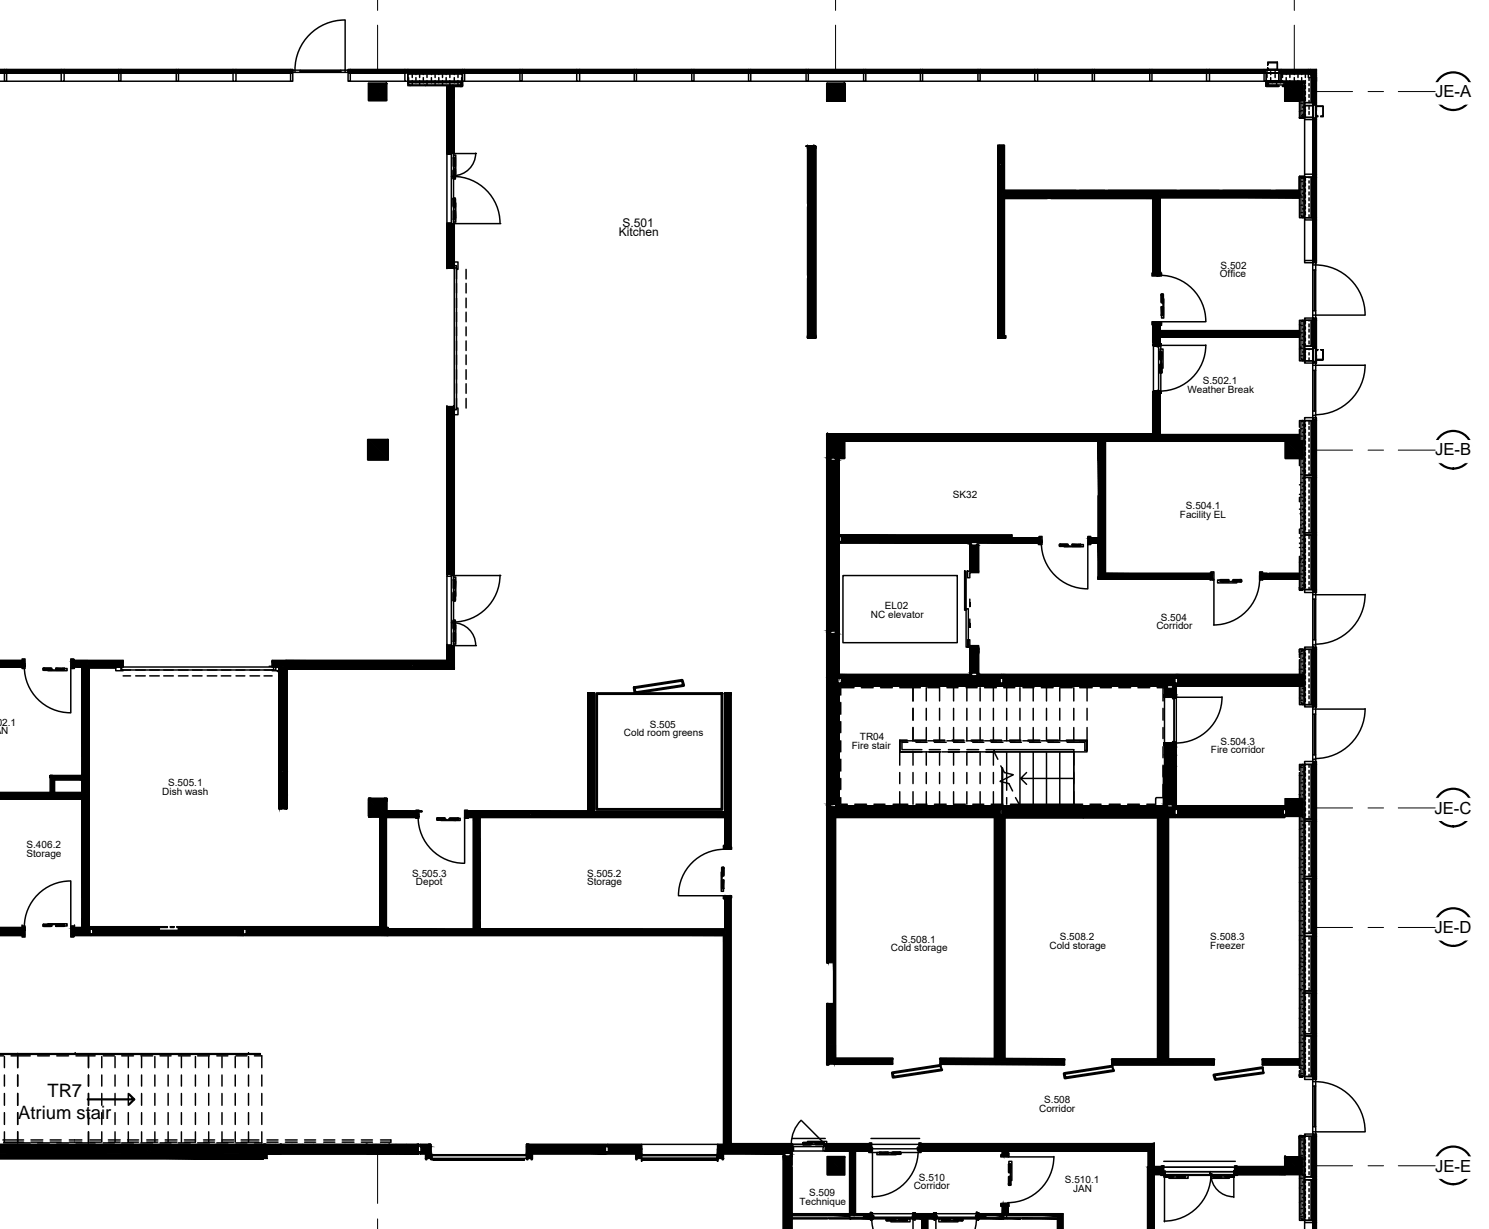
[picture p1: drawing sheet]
<svg xmlns="http://www.w3.org/2000/svg" width="85mm" height="71mm" viewBox="0 0 85 71" stroke-linecap="round" stroke-linejoin="round" font-family="sans-serif">
<defs><g id="words">
<g font-size="1.1">
<text x="1" y="64.2">Atrium stair</text>
<text x="2.7" y="63">TR7</text>
</g>
<g font-size="1">
<text x="82.4" y="5.6">JE-A</text>
<text x="82.4" y="26.1">JE-B</text>
<text x="82.3" y="46.7">JE-C</text>
<text x="82.3" y="53.5">JE-D</text>
<text x="82.4" y="67.2">JE-E</text>
</g>
<g font-size=".7">
<text x="35.5" y="13.6">Kitchen</text>
<text x="35.7" y="13">S.501</text>
</g>
<g font-size=".6">
<text x="70" y="15.9">Office</text>
<text x="70.1" y="15.4">S.502</text>
<text x="68.2" y="22.6">Weather Break</text>
<text x="69" y="22.1">S.502.1</text>
<text x="54.7" y="28.6">SK32</text>
<text x="67.7" y="29.7">Facility EL</text>
<text x="68.1" y="29.2">S.504.1</text>
<text x="50" y="35.4">NC elevator</text>
<text x="50.8" y="35">EL02</text>
<text x="66.6" y="35.6">S.504</text>
<text x="-.7" y="41.7">.402.1</text>
<text x="37.3" y="41.8">S.505</text>
<text x="66.4" y="36.1">Corridor</text>
<text x="-.6" y="42.1">JAN</text>
<text x="9.3" y="45.6">Dish wash</text>
<text x="9.7" y="45.1">S.505.1</text>
<text x="35.8" y="42.3">Cold room greens</text>
<text x="48.9" y="43">Fire stair</text>
<text x="49.4" y="42.5">TR04</text>
<text x="69.5" y="43.2">Fire corridor</text>
<text x="70.1" y="42.8">S.504.3</text>
<text x="1.5" y="49.2">Storage</text>
<text x="1.5" y="48.6">S.406.2</text>
<text x="23.7" y="50.3">S.505.3</text>
<text x="23.9" y="50.8">Depot</text>
<text x="33.7" y="50.8">Storage</text>
<text x="33.7" y="50.3">S.505.2</text>
<text x="60.8" y="53.9">S.508.2</text>
<text x="69.5" y="53.9">S.508.3</text>
<text x="51.1" y="54.6">Cold storage</text>
<text x="51.7" y="54.1">S.508.1</text>
<text x="60.2" y="54.4">Cold storage</text>
<text x="69.5" y="54.4">Freezer</text>
<text x="59.6" y="63.8">Corridor</text>
<text x="59.9" y="63.3">S.508</text>
<text x="45.9" y="69.1">Technique</text>
<text x="46.4" y="68.6">S.509</text>
<text x="52.5" y="68.2">Corridor</text>
<text x="52.7" y="67.7">S.510</text>
<text x="61.1" y="67.9">S.510.1</text>
<text x="61.6" y="68.4">JAN</text>
</g>
</g></defs>
<!-- layer: Room No. -->
<g fill="#000" stroke="#000" stroke-width=".06">
<path d="M48 60.8h3.2zM48 60.8h3.2v.2zM54 60.8h7.1v.2zM63.8 60.8h5.9v.3zM72.5 60.8h2.1zM72.5 61h2.1v.1z"/>
<path d="M48 61h3.2zM48 60.8l3.2 .2h-3.2z"/>
<path d="M54 60.8h3.1zM54 60.8h3.1zM54 60.8h3.1z"/>
<path d="M54 60.8v.2h7.1zM54 61l7.1 .1z"/>
<path d="M54 60.8h7.1zM54 60.8h7.1z"/>
<path d="M63.8 60.8h2.7zM63.8 60.8h2.7zM63.8 60.8h2.7z"/>
<path d="M63.8 60.8h5.9zM63.8 60.8h5.9z"/>
<path d="M63.8 61.1h5.9zM63.8 60.8l5.9 .3h-5.9z"/>
<path d="M72.5 60.8l2.1 .2v-.2zM72.5 60.8l2.1 .2h-2.1z"/>
<path d="M72.5 61.1h2.1zM72.5 61l2.1 .1h-2.1z"/>
</g>
<!-- layer: A-WALL-____-PATT -->
<g fill="none" stroke="#000" stroke-width=".08">
<path d="M23.5 4.7h.1M23.6 4.9h-.1M23.7 4.7v.2M23.9 4.7h.1M24.1 4.7v.2M24.3 4.7h.1M24.4 4.9h.1M24.5 4.7v.2M24.8 4.7h.1M25 4.7v.2M25.2 4.7h.1M25.4 4.7v.2"/>
<path d="M25.6 4.7h.1M25.8 4.7v.2M26 4.9h.1M26.1 4.7h.1M26.3 4.7v.2M26.4 4.9h.1M26.5 4.7h.1M72.8 4.7v.2M73 4.7h.1M73.3 4.7v.2M73.5 4.7h.1M73.7 4.7v.2"/>
<path d="M73.9 4.7h.1M74.1 4.7v.1M74.3 4.7h.1M74.6 6.4h.1M74.6 10.8h.1M74.6 19.2h.1M74.6 18.6h.1M74.6 4.7v.1M74.6 11.1l.1 .1M74.7 5.9h.1M74.7 6.4h.1M74.7 10.4h.1"/>
<path d="M74.7 10.9h.1M74.7 11.3h.1M74.7 11.8h.1M74.7 12.2h.1M74.7 19.9l-.1 .1M74.7 18.7h.1M74.7 19.1h.1M74.7 19.5h.1M74.7 20h.1M74.8 5h.1M74.8 5.5h.1M74.8 5.3h.1"/>
<path d="M74.8 5.7h.1M74.8 6.1h.1M74.8 6.6h.1M74.8 10.2h.1M74.8 10.7h.1M74.8 11.1h.1M74.8 11.5h.1M74.8 12h.1M74.8 12.4h.1M74.8 18.4h.1M74.8 18.9h.1M74.8 19.3h.1"/>
<path d="M74.8 19.8h.1M74.8 4.7h.1M74.6 20h.1M74.6 25.3h.1M74.6 28.4h.1M74.6 31.4h.1M74.6 24.7h.1M74.6 26.1h.1M74.6 27.8h.1M74.6 29.2h.1M74.6 30.9h.1M74.6 32.3h.1"/>
<path d="M74.6 31.2h.1M74.6 37.6h.1M74.6 38.4h.1M74.6 29.5l.1 .1M74.6 38.9h.1M74.7 20.4h.1M74.7 30.1h.1M74.7 33.8h.1M74.7 39.9h.1M74.7 32.1l-.1 .1M74.7 26l-.1 .1M74.7 24.6h.1"/>
<path d="M74.7 25h.1M74.7 25.5h.1M74.7 25.9h.1M74.7 26.3h.1M74.7 26.8h.1M74.7 27.2h.1M74.7 27.7h.1M74.7 28.1h.1M74.7 28.5h.1M74.7 29h.1M74.7 29.4h.1M74.7 29.8h.1"/>
<path d="M74.7 30.3h.1M74.7 30.7h.1M74.7 31.2h.1M74.7 31.6h.1M74.7 32.1h.1M74.7 32.5h.1M74.7 32.9h.1M74.7 33.4h.1M74.7 38.4h.1M74.7 37.5h.1M74.7 38h.1M74.7 38.9h.1"/>
<path d="M74.7 39.3h.1M74.7 39.7h.1M74.8 24.2h.1M74.8 33.8h.1M74.8 20.2h.1M74.8 20.6h.1M74.8 31.4h.1M74.8 26.1h.1M74.8 29.2h.1M74.8 32.3h.1M74.8 24.4h.1M74.8 24.8h.1"/>
<path d="M74.8 25.3h.1M74.8 25.7h.1M74.8 26.6h.1M74.8 27h.1M74.8 27.4h.1M74.8 27.9h.1M74.8 28.3h.1M74.8 28.7h.1M74.8 29.6h.1M74.8 30.1h.1M74.8 30.5h.1M74.8 31h.1"/>
<path d="M74.8 31.8h.1M74.8 32.7h.1M74.8 33.2h.1M74.8 33.6h.1M74.8 37.3h.1M74.8 37.8h.1M74.8 38.2h.1M74.8 38.6h.1M74.8 39.1h.1M74.8 39.5h.1M74.8 39.9h.1M74.6 40.1h.1"/>
<path d="M74.6 46.7h.1M74.6 49.8h.1M74.6 52.8h.1M74.6 55.9h.1M74.6 59h.1M74.6 44.5h.1M74.6 46.2h.1M74.6 47.6h.1M74.6 49.2h.1M74.6 50.6h.1M74.6 52.3h.1M74.6 53.7h.1"/>
<path d="M74.6 55.4h.1M74.6 56.7h.1M74.6 59.8h.1M74.6 51.7v.1M74.6 57.9h.1M74.6 53.9h.1M74.6 58.4l.2 .1M74.6 45.6h.1M74.6 56.8l.1 .1M74.6 48.4l.1 .1M74.6 43.9l.2 .1M74.6 57.8h.1"/>
<path d="M74.6 55.5v.1M74.7 48.3h.1M74.7 55.2h.1M74.7 40.2h.1M74.7 52.8h.1M74.7 44.5h.1M74.7 50.6h.1M74.7 53.7h.1M74.7 59.8h.1M74.7 55h-.1M74.7 44.9h.1M74.7 45.4h.1"/>
<path d="M74.7 45.8h.1M74.7 46.2h.1M74.7 46.7h.1M74.7 47.1h.1M74.7 47.5h.1M74.7 48h.1M74.7 48.4h.1M74.7 48.9h.1M74.7 49.3h.1M74.7 49.7h.1M74.7 50.2h.1M74.7 51.1h.1"/>
<path d="M74.7 51.5h.1M74.7 51.9h.1M74.7 52.4h.1M74.7 53.3h.1M74.7 54.1h.1M74.7 54.6h.1M74.7 55h.1M74.7 55.5h.1M74.7 55.9h.1M74.7 56.3h.1M74.7 56.8h.1M74.7 57.2h.1"/>
<path d="M74.7 57.6h.1M74.7 58.1h.1M74.7 58.9h.1M74.7 59.4h.1M74.8 40.4h.1M74.8 57.9h.1M74.8 45.6h.1M74.8 44.3h.1M74.8 44.7h.1M74.8 45.1h.1M74.8 46h.1M74.8 46.4h.1"/>
<path d="M74.8 46.9h.1M74.8 47.3h.1M74.8 47.8h.1M74.8 48.2h.1M74.8 48.6h.1M74.8 49.1h.1M74.8 49.5h.1M74.8 50h.1M74.8 50.4h.1M74.8 50.8h.1M74.8 51.3h.1M74.8 51.7h.1"/>
<path d="M74.8 52.2h.1M74.8 52.6h.1M74.8 53h.1M74.8 53.5h.1M74.8 53.9h.1M74.8 54.4h.1M74.8 54.8h.1M74.8 55.2h.1M74.8 55.7h.1M74.8 56.1h.1M74.8 56.6h.1M74.8 57h.1"/>
<path d="M74.8 57.4h.1M74.8 58.3h.1M74.8 58.7h.1M74.8 59.2h.1M74.8 59.6h.1M74.6 61.5h.1M74.6 68.2h.1M74.6 65.9h.1M74.6 67.6h.1M74.6 69h.1M74.6 61.7h.1M74.7 61.3h.1"/>
<path d="M74.7 69.6v.1M74.7 60.3h.1M74.7 60.7h.1M74.7 61.1h.1M74.7 61.6h.1M74.7 67.6h.1M74.7 65.4h.1M74.7 65.9h.1M74.7 66.3h.1M74.7 68h.1M74.7 68.5h.1M74.7 68.9h.1"/>
<path d="M74.7 69.3h.1M74.7 69.8h.1M74.8 66.7h.1M74.8 67.2h.1M74.8 60h.1M74.8 60.5h.1M74.8 60.9h.1M74.8 61.3h.1M74.8 65.6h.1M74.8 66.1h.1M74.8 66.5h.1M74.8 66.9h.1"/>
<path d="M74.8 67.4h.1M74.8 67.8h.1M74.8 68.2h.1M74.8 68.7h.1M74.8 69.1h.1M74.8 69.6h.1"/>
</g>
<!-- layer: I-WALL-____-MCUT -->
<g fill="none" stroke="#000" stroke-width=".08">
<path d="M23.4 4.7h3.1v.2h-3.1zM25.7 12.9v2.5h.4v-.2M26 8.8h.1M26.1 15l-.1-2.1v2.5M26.1 5h.3M26.5 4.8v-.1v.2h-.8M26.5 4.7h.1M46.3 8.4h.1zM46.4 8.4v3.3M46.4 11.9v3.9M46.4 16v3.4M46.5 19.4h.2"/>
<path d="M46.7 8.4h.1M46.8 8.4h-.4v11h.4v-11v11M47.5 4.8v.8M48.5 4.8v1h-.9M57.3 19.4h.1M57.4 8.3l.2 .1zM57.4 19.4h.2M57.6 11h17M60.1 11.4h-2.4v8M60.3 11.4h5.9v4.3M61.8 10.9h-4.1v-2.6h-.4v11.1v-11v11h.3v-8h8.6v4.4h.1M62 10.9h1.4"/>
<path d="M63.6 10.9h3.9M66.2 18.7v.9M66.3 18.5h-.1v1.3h.4v-.4h8v-.4h-8l-.1-.5M67.7 10.9h2.3M70.2 10.9h2.7M72.7 4.9v-.2h2.2v2h-.3v-.9h-.9v-.8h-.1M72.7 4.9v-.2v.3h.7M72.7 4.7h.1M72.7 4.9h.7M73.2 10.9h1.4M73.6 4.9h.2M74.6 10.2h.3v2.3h-.3z"/>
<path d="M74.6 18.4h.3v2.3h-.3zM74.6 10.2l.3-.1h-.3v1.3h-8l-.1 4.4M74.6 6.7l.3 .1zM-.1 37.9h1.5v.1M1.4 38.2l-1 .1M4.1 38.2l.6 .1v6.2h-1.7M4.1 38v-.1h3v.4M6.9 38.3h.1M15.7 38.3h.1M16 38.5v7.7M16.5 38.4h7.1M23.6 38.4h-7.1v8h-.5"/>
<path d="M23.6 38.4h2.3M25.7 37.1v.8h-10.1v.4M26 23.4h.1M26.1 23.8l-.1 9.1v-9.6h-.3v9.6M26.1 38.3l-.1-1.2v1.3h-2.4M26.1 23.5h.1M33.7 39.9v6.6l-6.9 .1M33.9 39.8h.2h-.3v6.8h-7M34.1 39.8v6.8h7.5v-6.8M41.8 39.8h-.2h.4M41.9 39.8v8.9l.1-8.8M47.5 24.9h.1"/>
<path d="M47.5 25v30.2M47.5 36.3h.2v.1l.5-.1v2.6h-.1v.3h.1v7h-.7zM47.5 26.3h.2v.1l.5-.1v9.9h-.7zM47.6 24.9h2.6M48.2 30.7h9.9v.5h-9.9l.1-.1v-.3zM48.2 38.7h7.6v.1h.2l.1-.1h1.4v.2h-.1l.1 .5h-9.3v-.2h.1zM50.4 24.9h3.1M55.7 32.8v-1.6h.5v1.6M55.7 37.1v1.6h.5v-1.6M57.5 38.7h10v.2h-.1l.1 .5h-10zM59.7 30.9h-1.6v.3h1.6M62.5 31.2h.1"/>
<path d="M62.5 31.2h.5v1.9M63 28.5v2.4h-.5M63 26.4v-1.1h-15.5v29.9M66.2 22.7v2.2h-12.5M66.3 25.3v-.4h8.3v.4h-11.1v7.6h6.1M66.6 22.9v-.4h-.4v2.4h-18.7M66.6 23v1.9M67.1 39.9h-.3v-.4h.7v.4h-.2M67.6 38.7h7.2v.7h-7.2zM69.6 33.2h-6.4M72.7 32.9h-.4M72.9 32.9h1.7v.3h-2.3"/>
<path d="M74.6 24.5v-.4h.3v9.7h-.1M74.6 24.6v2.1M74.6 28.5v.3M74.6 30.4v.2M74.6 31.9v1.8M74.6 37.4v.3M74.8 37.3h.1v3.1h-.3v-2.5M-.1 53.2h1.5v.1M1.4 53.6v.1h-1.4M2.9 44.6v.9h-2.9M3.1 44.8h1.6v.7h-1.6zM4.1 53.3v-.1h1.1v.1v.3v.1h-1.1v-.1"/>
<path d="M5.1 53.2h4.5M5.1 44.9v-6.6h1.5h-1.5v14.9h4.5M5.1 45.1v8.1h-.4v-7.3h-4.7M5.3 53.2h3.8v.2h1.1v-.2h3.8v.5h-8.7zM9.8 53.2h.2M10.2 53.2h11.6M14.1 53.2h8.2v.5h-8.2v-.1v-.3zM16.2 46.4h.1M21.3 46.9h.5v6.3M21.3 45.8h.8M21.8 46.8v6.4M22.2 46v.6h2l-2-.1"/>
<path d="M22.2 46.8h-1v-.9h1v7.3h-12M24 46.9h-1.8M24 46.6h.1M26.8 46.9h.4v6.4h-4.9v.4h19.2v12h4l-3.6-.1M41.6 48.7v-1.8h-14v6.4h14v-1.9M41.6 51.4h.1M41.6 53.7h.3M47.5 57.7v3.3M47.5 46.2h.2v.1h.3v-.1h9.5v.2h-.1l.1 .5h-10zM47.5 46.9h.5v14.1h-.5M47.5 57.6v3.5M57.5 46.2h9.5v.1l.5-.1v.2h-.1l.1 .5h-10z"/>
<path d="M67.1 42.7h-.3v3.5h.7v-3.5h-.2M67.6 46.2h6.1v.2v.5h-6.1zM74.6 44.2v-.3h.3v17.9h-.1M74.6 44.3v16.6M-.1 65.7h15.2v.8M1.6 65.7h.7v.7h-.7zM1.8 65.8h-.1v.5h.6v-.5h-.1M8.2 65.7h.7v.7h-.7zM8.3 65.8h-.1v.5h.6v-.5h-.1M15.1 65.7h8.9v.5h-8.9zM24.1 65.7h.6v.5h-.6zM30.2 65.7h4.6v.5h-4.6z"/>
<path d="M36.8 65.9v-.2h-2v.1h.1l-.1 .4h2M41.9 65.7v-14.3l.1 14.3M45.5 66.8v-.5h-.2h-.3v4.3M45.5 65.7h-4.3v.5h4.3v-.2M45.5 67v3.6M45.5 69.9h2M47.4 66h1.4v3.6h-3.3v.2M47.5 65.7l-.1-.1 2.6 .1M47.5 65.7l2.5-.1v.1M50 66h-.9v3.6h.9M50 69.9h-2.4M52.5 69.6h1.1"/>
<path d="M52.5 69.9h.4v.7M52.8 66h4.7l.1 .3M52.8 65.7h13.4M53.6 69.9h-.3v.7M56.1 69.9h2.5M57.6 69.1l-.1 .7v-.2h-1.4M57.8 69.1l.1 .5h3.1v1M57.8 66.3l.1-.3h8v4.6M58.7 69.9h2v.7M66.1 65.6h-13.3v.1M66.2 65.6v1.1M66.3 65.7v1.3h.5l-.5-.1"/>
<path d="M66.8 67v.4h-.5v3.2M70.9 67l2.8-.1v-.5h.9v-1.2h.3v4.8h-.3v-2.6M70.9 67v.4M70.9 67h2.9M74.6 65.2h.3zM74.6 65.2v1.2v-1.2M74.6 61v.3M74.6 61.4v.2"/>
</g>
<!-- layer: A-WALL-____-MCUT -->
<g fill="none" stroke="#000" stroke-width=".08">
<path d="M23.4 4.8l.1 .1h3v-.1M23.4 4.7h3.1M25.7 12.9v2.4h.2v-2.4M25.7 5h.3M25.7 5h.2M25.7 12.9v2.4M26 12.9v2.5h-.3M26 12.9v2.5M26.5 4.7v.3h-.5M46.3 8.4h.4M46.4 8.4v11h.4M46.5 8.5h.3v10.8h-.3z"/>
<path d="M46.7 8.5v10.8M46.8 8.4h-.4v10.9h.4M46.8 8.4v11M47.5 4.8v1h1v-1M57.3 8.4h.3M57.3 8.4v11M57.4 8.4v11M57.5 8.4v2.6h17M57.6 8.4v2.6M66.2 15.7v-4.3h-8.6v8h-.3M66.2 18.7v.9M66.3 15.8v-4.5h-8.7v8.1"/>
<path d="M66.3 18.5v1.3M66.3 15.7v-4.4h-8.8v8.1M66.3 18.7v1.1M66.5 15.7v-4.4h8v-.3h-17h.1v-2.7h-.3v11.1M66.5 18.7v.3h8v.3h-7.9v.5M66.6 19h8v.3M66.6 18.5v.5M66.6 11.3v4.5M72.7 4.8l.1 .1h1M72.7 4.7h2.2M72.7 4.7v.3h.7M72.8 3.6h.5v.4h-.5v-.1v.1h.5v-.4z"/>
<path d="M72.8 3.6v.1zM73.3 4h.1M73.6 5h.2v.8h.8M74.5 19.3h-8v.5M74.6 11v.3h-8M74.6 6.7h.3M74.7 5.8v.9h.1M74.8 10.2h-.1v2.2l.1 .1M74.8 18.4h-.1v2.2l.1 .1M74.8 4.9v1.8M74.8 10.2v2.3M74.8 18.4v1.8"/>
<path d="M74.9 4.9h.1M74.9 10.1h-.3v.8h-17M75.5 6.1h.4zM75.5 6.7h.1zM75.5 6.1v.6v-.6M75.9 6.1v.6h-.1h.1zM0 37.9h1.4M0 38.2h1.4M0 38h1.3M4.1 38.2h.7v6.4h-1.8v.9h-3M4.1 37.9h3M4.3 38h2.8"/>
<path d="M4.7 38.2v.1M4.7 38.2v6.3h-1.8v1M5 38.2v15v-15M5 38.2h2.1M5.1 38.3h1.5M5.1 38.2v.1M5.1 38.3v14.9M16 38.3l-.3-.1v-.3v.3h.4v8.1M16 38v8.4h.5v-8h7.1M16.4 38.3v8h-.3M25.7 32.9v-9.5h.2v9.5M25.7 37.1v.8h-10"/>
<path d="M25.7 23.4h.3v9.5M25.7 23.4v9.5M25.7 37.1v.9h-10M25.9 37.1v1.2M26 37.1v1.2h-9.6v8h-.3v-8.1M26 37.1v1.3h-2.4M26 23.4v9.5M33.8 39.8v6.8M33.9 39.8v6.8h-7.1M34 39.8v6.8h7.7v-6.8M34.1 39.8v6.8M34.1 39.8h-.4l.1 6.8"/>
<path d="M41.9 39.8v8.8h-.2v-1.8h-14.2v6.5h14.2v-1.8h.2v14.1h-.3v-12M41.9 39.8v8.8M47.5 24.9v30.3M47.5 25h27v.3h-11.1M47.5 25.2h15.6v5.7h-.6M47.5 25.3h15.6v5.6M58.1 31.2h1.5M58.1 30.9h1.5M58.1 30.9h1.6M58.1 31.1h1.6M62.5 31.1h.6v2.1h6.5M62.6 31.2h.5v2h6.4"/>
<path d="M62.6 30.9h.4M63.4 25.3v7.6M63.5 32.9h6M66.2 22.7v2.2h-18.7M66.3 22.5v2.4M66.5 22.5v2.4M66.6 22.5v2.4M72.3 33h2.3M72.3 33.2h2.3M72.5 33.2h2.1M72.5 32.9h2.1M74.5 25.2h-11.1v7.8h6.2"/>
<path d="M74.6 25.3v-.4h-27.1v.4M74.8 24.1l-.1 .1v9.6h.1M74.8 37.3h-.1v3l.1 .1M74.8 20.3v.4M74.8 24.1v9.7M74.8 37.3v3.1M75.5 20.6l.4 .1zM75.5 20.1h.1zM75.5 20.6v-.5v.5M75.8 20.1h.1zM75.9 20.1v.5zM0 45.8h4.8v7.4"/>
<path d="M2.9 45.5h.1M4.7 44.8h.1v.7h-1.7M4.7 44.8v.7M4.7 45.8v7.4M5.1 53.2h4.5M9.8 53.2h.2M10.2 53.2h11.9M21.9 46.8v6.4M22.1 46.8v6.4M22.2 46.9h1.7M23.9 46.6h-1.7h1.7v.2h-1.7M24 46.6v.3"/>
<path d="M24.2 46.6h-2v-.7h-1v1h.6v6.3M26.8 46.6v.3M26.8 46.6v.2h.4v6.5h-4.9M26.8 46.6h7M26.9 46.9h.3M27.2 46.9v6.4M33.8 46.6h-6.9M41.5 53.7l-19.2-.1 19.4 .1M41.6 51.5h.3M41.6 48.6h.3M41.6 46.6v-6.8h.4v8.9M41.6 48.6v-1.7h-14.1v6.4"/>
<path d="M41.6 51.6v1.7M41.6 53.6v12M41.9 51.6v14h-.3M42 51.4v14.3M47.5 57.6v3.5M47.5 55.2v-8.2h.4v14M47.5 57.6v3.4M47.5 47h.4v14M47.5 47v8.2M74.8 43.9h-.1v17.8l.1 .1M74.8 43.9v17.9M-.1 65.7h15.2"/>
<path d="M41.9 65.7h3.6M45.5 69.6h3.3M45.5 69.9h2M47.4 65.7h2.6M47.4 65.7h2.5M47.4 66h1.4v3.7h-3.3M47.4 65.7h.1M47.4 66h1.4M47.5 65.7h2.5M47.5 69.9h2.5M49.1 66v3.6h.8M49.1 66h.9"/>
<path d="M49.9 66h-.9v3.7h1M52.5 69.9h.5v.7M52.5 69.7h1.1M52.6 69.6h.9M52.8 65.7h13.4M52.8 66h4.8v.2M52.9 65.7h13.3M52.9 66h4.7v.3M52.9 69.9h.1M53.2 69.9v.7M53.6 69.9h-.4v.7M56.1 69.9h1.4"/>
<path d="M56.1 69.7h1.4M56.3 69.6h1.2M57.6 69.9h.1M57.6 69.2v.6M57.6 69.9h1M57.6 69.1v.7M57.8 66.3v-.3h8.2v4.6M57.8 69.1v.6h3.2v.9M57.8 66v.2M57.8 69.2v.4h3.2v1M57.9 66h8v1M58.7 69.9h2v.7"/>
<path d="M60.7 69.9v.7M66 67.1h.1M66 67l-.1 3.6M66.2 67h.1M66.2 66v1.1M66.2 66.7v.6M66.3 67h.1M66.3 65.6v1.7M66.3 67h.5M66.3 67.1h.5M66.8 67.4h-.6v3.2M66.8 67.3h-.6v3.3"/>
<path d="M70.9 67h2.9M70.9 67.4h2.9M70.9 67.3h2.9M70.9 67.1h2.9M74.7 67.4v2.5l.1 .1M74.8 65.2l-.1 .1v1.1M74.8 65.2v4.8M74.9 65.2h-.3v1.2h-.8v.6h-2.9"/>
</g>
<!-- layer: A-GLAZ-CURT-OTLN -->
<g fill="#000" stroke="#000" stroke-width=".06">
<path d="M-.1 4.2h.4zM-.1 4.2h.4z"/>
<path d="M-.1 4l.4 .1zM-.1 4l.4 .1zM-.1 4.1h.4zM-.1 4.1h.4z"/>
<path d="M.3 4.2h3.3zM.3 4.2h3.3z"/>
<path d="M.3 4l3.3 .1zM.3 4l3.3 .1zM.3 4.1h3.3zM.3 4.1h3.3z"/>
<path d="M3.6 4.2h3.3zM3.6 4.2h3.3z"/>
<path d="M3.6 4l3.3 .1zM3.6 4l3.3 .1zM3.6 4.1h3.3zM3.6 4.1h3.3z"/>
<path d="M6.9 4.2h3.3zM6.9 4.2h3.3z"/>
<path d="M6.9 4l3.3 .1zM6.9 4l3.3 .1zM6.9 4.1h3.3zM6.9 4.1h3.3z"/>
<path d="M10.2 4.2h3.2zM10.2 4.2h3.2z"/>
<path d="M10.2 4l3.2 .1zM10.2 4l3.2 .1zM10.2 4.1h3.2zM10.2 4.1h3.2z"/>
<path d="M13.5 4.2h3.2zM13.5 4.2h3.2z"/>
<path d="M13.5 4l3.2 .1zM13.5 4l3.2 .1zM13.5 4.1h3.2zM13.5 4.1h3.2z"/>
<path d="M20.1 4.2h3.2zM20.1 4.2h3.2z"/>
<path d="M20.1 4l3.2 .1zM20.1 4l3.2 .1zM20.1 4.1h3.2zM20.1 4.1h3.2z"/>
<path d="M23.4 4.2h3.2zM23.4 4.2h3.2z"/>
<path d="M23.4 4l3.2 .1zM23.4 4l3.2 .1zM23.4 4.1h3.2zM23.4 4.1h3.2z"/>
<path d="M26.6 4.2h3.3zM26.6 4.2h3.3z"/>
<path d="M26.6 4l3.3 .1zM26.6 4l3.3 .1zM26.6 4.1h3.3zM26.6 4.1h3.3z"/>
<path d="M29.9 4.2h3.2zM29.9 4.2h3.2z"/>
<path d="M29.9 4l3.2 .1zM29.9 4l3.2 .1zM29.9 4.1h3.2zM29.9 4.1h3.2z"/>
<path d="M33.2 4.2h3.2zM33.2 4.2h3.2z"/>
<path d="M33.2 4l3.2 .1zM33.2 4l3.2 .1zM33.2 4.1h3.2zM33.2 4.1h3.2z"/>
<path d="M36.5 4.2h3.3zM36.5 4.2h3.3z"/>
<path d="M36.5 4l3.3 .1zM36.5 4l3.3 .1zM36.5 4.1h3.3zM36.5 4.1h3.3z"/>
<path d="M39.8 4.2h3.2zM39.8 4.2h3.2z"/>
<path d="M39.8 4l3.2 .1zM39.8 4l3.2 .1zM39.8 4.1h3.2zM39.8 4.1h3.2z"/>
<path d="M43.1 4.2h3.2zM43.1 4.2h3.2z"/>
<path d="M43.1 4l3.2 .1zM43.1 4l3.2 .1zM43.1 4.1h3.2zM43.1 4.1h3.2z"/>
<path d="M46.4 4.2h3.2zM46.4 4.2h3.2z"/>
<path d="M46.4 4l3.2 .1zM46.4 4l3.2 .1zM46.4 4.1h3.2zM46.4 4.1h3.2z"/>
<path d="M49.7 4.2h3.2zM49.7 4.2h3.2z"/>
<path d="M49.7 4l3.2 .1zM49.7 4l3.2 .1zM49.7 4.1h3.2zM49.7 4.1h3.2z"/>
<path d="M52.9 4.2h3.3zM52.9 4.2h3.3z"/>
<path d="M52.9 4l3.3 .1zM52.9 4l3.3 .1zM52.9 4.1h3.3zM52.9 4.1h3.3z"/>
<path d="M56.2 4.2h3.3zM56.2 4.2h3.3z"/>
<path d="M56.2 4l3.3 .1zM56.2 4l3.3 .1zM56.2 4.1h3.3zM56.2 4.1h3.3z"/>
<path d="M59.5 4.2h3.2zM59.5 4.2h3.2z"/>
<path d="M59.5 4l3.2 .1zM59.5 4l3.2 .1zM59.5 4.1h3.2zM59.5 4.1h3.2z"/>
<path d="M62.8 4.2h3.2zM62.8 4.2h3.2z"/>
<path d="M62.8 4l3.2 .1zM62.8 4l3.2 .1zM62.8 4.1h3.2zM62.8 4.1h3.2z"/>
<path d="M66.1 4.2h3.2zM66.1 4.2h3.2z"/>
<path d="M66.1 4l3.2 .1zM66.1 4l3.2 .1zM66.1 4.1h3.2zM66.1 4.1h3.2z"/>
<path d="M69.4 4.2h3.2zM69.4 4.2h3.2z"/>
<path d="M69.4 4l3.2 .1zM69.4 4l3.2 .1zM69.4 4.1h3.2zM69.4 4.1h3.2z"/>
<path d="M72.6 4.2h.8zM72.6 4.2h.8z"/>
<path d="M72.6 4h.8zM72.6 4h.8z"/>
<path d="M72.7 4.7h.7zM72.7 4.7h.7z"/>
<path d="M73.5 4.2h1.8zM73.5 4.2h1.8z"/>
<path d="M73.5 4.1h1.8zM73.5 4.1h1.8z"/>
<path d="M73.5 4l2 .1zM73.5 4l2 .1z"/>
<path d="M74.9 6.1v.6zM74.9 6.1v.6z"/>
<path d="M75.4 18.3v1.6zM75.4 18.3v1.6z"/>
<path d="M75.4 12.6v2.4zM75.4 12.6v2.4z"/>
<path d="M75.4 10.1v2.4zM75.4 10.1v2.4z"/>
<path d="M75.4 6.8v3.3zM75.4 6.8v3.3z"/>
<path d="M75.4 6v.8zM75.4 6v.8z"/>
<path d="M75.4 4.1v1.8zM75.4 4.1v1.8z"/>
<path d="M75.4 18.3v1.6zM75.4 18.3v1.6z"/>
<path d="M75.4 12.6v2.4zM75.4 12.6v2.4z"/>
<path d="M75.4 10.1v2.4zM75.4 10.1v2.4z"/>
<path d="M75.4 6.8v3.3zM75.4 6.8v3.3z"/>
<path d="M75.4 5.6v.3zM75.4 5.6v.3z"/>
<path d="M75.4 4.1v1.5zM75.4 4.1v1.5z"/>
<path d="M75.5 18.3v1.6zM75.5 18.3v1.6z"/>
<path d="M75.5 12.6v2.4zM75.5 12.6v2.4z"/>
<path d="M75.5 10.1v2.4zM75.5 10.1v2.4z"/>
<path d="M75.5 6.8v3.3zM75.5 6.8v3.3z"/>
<path d="M75.5 4.1v1.8zM75.5 4.1v1.8z"/>
<path d="M75.5 6v.8zM75.5 6v.8z"/>
<path d="M74.9 20v.7zM74.9 20v.7z"/>
<path d="M75.4 37.2v3.3zM75.4 37.2v3.3z"/>
<path d="M75.4 30.7v3.2zM75.4 30.7v3.2z"/>
<path d="M75.4 27.4v3.2zM75.4 27.4v3.2z"/>
<path d="M75.4 24.1v3.2zM75.4 24.1v3.2z"/>
<path d="M75.4 20v.7zM75.4 20v.7z"/>
<path d="M75.4 30.7v3.2zM75.4 30.7v3.2z"/>
<path d="M75.4 27.4v3.2zM75.4 27.4v3.2z"/>
<path d="M75.4 24.1v3.2zM75.4 24.1v3.2z"/>
<path d="M75.5 37.2v3.3zM75.5 37.2v3.3z"/>
<path d="M75.5 30.7v3.2zM75.5 30.7v3.2z"/>
<path d="M75.5 27.4v3.2zM75.5 27.4v3.2z"/>
<path d="M75.5 24.1v3.2zM75.5 24.1v3.2z"/>
<path d="M75.5 20v.7zM75.5 20v.7z"/>
<path d="M75.4 53.7v3.2zM75.4 53.7v3.2z"/>
<path d="M75.4 50.4v3.2zM75.4 50.4v3.2z"/>
<path d="M75.4 47.1v3.2zM75.4 47.1v3.2z"/>
<path d="M75.4 43.8v3.2zM75.4 43.8v3.2z"/>
<path d="M75.4 59.4v2.4zM75.4 59.4v2.4z"/>
<path d="M75.4 56.9v2.5zM75.4 56.9v2.5z"/>
<path d="M75.4 53.7v3.2zM75.4 53.7v3.2z"/>
<path d="M75.4 50.4v3.2zM75.4 50.4v3.2z"/>
<path d="M75.4 47.1v3.2zM75.4 47.1v3.2z"/>
<path d="M75.4 43.8v3.2zM75.4 43.8v3.2z"/>
<path d="M75.4 37.2v3.3zM75.4 37.2v3.3z"/>
<path d="M75.4 56.9v2.5zM75.4 56.9v2.5z"/>
<path d="M75.5 53.7v3.2zM75.5 53.7v3.2z"/>
<path d="M75.5 50.4v3.2zM75.5 50.4v3.2z"/>
<path d="M75.5 47.1v3.2zM75.5 47.1v3.2z"/>
<path d="M75.5 43.8v3.2zM75.5 43.8v3.2z"/>
<path d="M75.5 59.4v2.4zM75.5 59.4v2.4z"/>
<path d="M75.5 56.9v2.5zM75.5 56.9v2.5z"/>
<path d="M75.4 70.1v.5zM75.4 70.1v.5z"/>
<path d="M75.4 67.7v2.4zM75.4 67.7v2.4z"/>
<path d="M75.4 65.2v2.4zM75.4 65.2v2.4z"/>
<path d="M75.4 70.1v.5zM75.4 70.1v.5z"/>
<path d="M75.4 67.7v2.4zM75.4 67.7v2.4z"/>
<path d="M75.4 65.2v2.4zM75.4 65.2v2.4z"/>
<path d="M75.4 59.4v2.4zM75.4 59.4v2.4z"/>
<path d="M75.5 70.1v.5zM75.5 70.1v.5z"/>
<path d="M75.5 67.7v2.4zM75.5 67.7v2.4z"/>
<path d="M75.5 65.2v2.4zM75.5 65.2v2.4z"/>
</g>
<!-- layer: A-GLAZ-CURT-MCUT -->
<g fill="none" stroke="#000" stroke-width=".08">
<path d="M0 4.2h.3h-.3M0 4h.3l-.3 .1h.3h-.3M.3 4.2h3.3zM.3 4.1h3.3zM.3 4l3.3 .1zM3.6 4.2h3.3zM3.6 4.1h3.3zM3.6 4l3.3 .1zM6.9 4.2h3.3zM6.9 4.1h3.3zM6.9 4l3.3 .1zM10.2 4.2h3.2z"/>
<path d="M10.2 4.1h3.2zM10.2 4l3.2 .1zM13.5 4.2h3.2zM13.5 4.1h3.2zM13.5 4l3.2 .1zM20.1 4.2h3.2zM20.1 4.1h3.2zM20.1 4l3.2 .1zM23.4 4.2h3.2zM23.4 4.1h3.2zM23.4 4l3.2 .1zM23.4 4.2h3.1v.5h-3.1z"/>
<path d="M23.4 4.2h3.1zM26.6 4.2h3.3zM26.6 4.1h3.3zM26.6 4l3.3 .1zM29.9 4.2h3.2zM29.9 4.1h3.2zM29.9 4l3.2 .1zM33.2 4.2h3.2zM33.2 4.1h3.2zM33.2 4l3.2 .1zM36.5 4.2h3.3zM36.5 4.1h3.3z"/>
<path d="M36.5 4l3.3 .1zM39.8 4.2h3.2zM39.8 4.1h3.2zM39.8 4l3.2 .1zM43.1 4.2h3.2zM43.1 4.1h3.2zM43.1 4l3.2 .1zM46.4 4.2h3.2zM46.4 4.1h3.2zM46.4 4l3.2 .1zM49.7 4.2h3.2zM49.7 4.1h3.2z"/>
<path d="M49.7 4l3.2 .1zM52.9 4.2h3.3zM52.9 4.1h3.3zM52.9 4l3.3 .1zM56.2 4.2h3.3zM56.2 4.1h3.3zM56.2 4l3.3 .1zM59.5 4.2h3.2zM59.5 4.1h3.2zM59.5 4l3.2 .1zM62.8 4.2h3.2zM62.8 4.1h3.2z"/>
<path d="M62.8 4l3.2 .1zM66.1 4.2h3.2zM66.1 4.1h3.2zM66.1 4l3.2 .1zM69.4 4.2h3.2zM69.4 4.1h3.2zM69.4 4l3.2 .1zM72.6 4.2h.8zM72.6 4h.8h-.8h.8v.2h-.8zM72.7 4.7h.7zM72.7 4.2h.7v.5h-.7zM72.7 4v.1"/>
<path d="M72.7 4.3v.1M72.7 4.6v.1M72.9 4.1v.2M72.9 4.4v.2M73.2 4v.1M73.2 4.3v.1M73.2 4.6v.1M73.4 4.1v.1M73.5 4l2 .1zM73.5 4.1h1.8zM73.5 4.2h1.8zM73.5 4.2h1.9v1.7h-.1v-1.7z"/>
<path d="M73.5 4.2h1.8v1.7h-.4v-1.2h-1.4zM73.6 4.3v.1M73.6 4.6v.1M73.8 4.2v.1M73.8 4.4v.2M74 4.3v.1M74 4.6v.1M74.3 4.2v.1M74.3 4.4v.2M74.5 4.3v.1M74.5 4.6v.1M74.7 4.2v.1"/>
<path d="M74.7 4.4v.2M74.9 18.4h.4v1.5h-.4zM74.9 10.2h.4v2.3h-.4zM74.9 6.1v.6zM74.9 6.1h.5v.6h-.5zM74.9 4.3v.1M74.9 4.6v.2M74.9 4.9v.2M74.9 5.3v.1M74.9 5.6v.2M74.9 6.1h.1M74.9 6.3v.1"/>
<path d="M74.9 6.6v.1M75.1 4.2v.1M75.1 4.4v.2M75.1 4.8v.1M75.1 5.1v.2M75.1 5.4v.2M75.1 5.8v.1M75.1 6.1v.2M75.1 6.4v.2M75.3 18.4h.1v1.5h-.1zM75.3 10.2h.1v2.3h-.1zM75.4 20h.1v.7v-.7v.7h-.1z"/>
<path d="M75.4 18.3v1.6zM75.4 12.6v2.4zM75.4 10.1v2.4zM75.4 6.8v3.3zM75.4 6v.8zM75.4 6h.1v.8v-.8v.8h-.1zM75.4 4.1v1.8zM75.4 6v.1M75.4 6.3v.1M75.4 6.6v.1M75.5 18.3v1.6zM75.5 12.6v2.4z"/>
<path d="M75.5 10.1v2.4zM75.5 6.8v3.3zM75.5 4.1v1.8zM74.9 37.3h.4v3.1h-.4zM74.9 30.7h.4v3.1h-.4zM74.9 27.4h.4v3.2h-.4zM74.9 24.1h.4v3.2h-.4zM74.9 20v.7zM74.9 20h.5v.7h-.5zM74.9 20.1v.1M74.9 20.4v.1M75.1 20v.1"/>
<path d="M75.1 20.2v.2M75.1 20.5v.2M75.3 37.3h.1v3.1h-.1zM75.3 30.7h.1v3.1h-.1zM75.3 27.4h.1v3.2h-.1zM75.3 24.1h.1v3.2h-.1zM75.4 37.2v3.3zM75.4 30.7v3.2zM75.4 27.4v3.2zM75.4 24.1v3.2zM75.4 20.7v-.7v.7M75.4 20.1v.1"/>
<path d="M75.4 20.4v.1M75.5 37.2v3.3zM75.5 30.7v3.2zM75.5 27.4v3.2zM75.5 24.1v3.2zM74.9 53.7h.4v3.2h-.4zM74.9 50.4h.4v3.2h-.4zM74.9 47.1h.4v3.2h-.4zM74.9 43.9h.4v3.1h-.4zM74.9 59.4h.4v2.4h-.4zM74.9 57h.4v2.3h-.4zM75.3 53.7h.1v3.2h-.1z"/>
<path d="M75.3 50.4h.1v3.2h-.1zM75.3 47.1h.1v3.2h-.1zM75.3 43.9h.1v3.1h-.1zM75.3 59.4h.1v2.4h-.1zM75.3 57h.1v2.3h-.1zM75.4 53.7v3.2zM75.4 50.4v3.2zM75.4 47.1v3.2zM75.4 43.8v3.2zM75.4 59.4v2.4zM75.4 56.9v2.5zM75.5 53.7v3.2z"/>
<path d="M75.5 50.4v3.2zM75.5 47.1v3.2zM75.5 43.8v3.2zM75.5 59.4v2.4zM75.5 56.9v2.5zM74.9 67.7h.4v2.3h-.4zM74.9 65.2h.4v2.3h-.4zM75.3 67.7h.1v2.3h-.1zM75.3 65.2h.1v2.3h-.1zM75.4 70.6v-.5v.5M75.4 67.7v2.4zM75.4 65.2v2.4z"/>
<path d="M75.4 70.1v.5zM75.5 70.6v-.5v.5M75.5 67.7v2.4zM75.5 65.2v2.4z"/>
</g>
<!-- layer: A-GLAZ-CWMG-OTLN -->
<g fill="none" stroke="#000" stroke-width=".08">
<path d="M0 4.7h.3M0 4h.3M.3 4.1h.1M.3 4.1v.1M.4 4.1h.1M.4 4.7h3.1M.4 4h3.1M.4 4.1v.1M3.5 4.1h.1M3.5 4.1v.1M3.7 4.1h.1M3.7 4.7h3.1"/>
<path d="M3.7 4h3.1M3.7 4.1v.1M6.8 4.1h.1M6.8 4.1v.1M6.9 4.1h.1M6.9 4.7h3.2M6.9 4h3.2M6.9 4.1v.1M10.1 4.1h.1M10.1 4.1v.1M10.2 4.1h.1M10.2 4.7h3.2"/>
<path d="M10.2 4h3.2M10.2 4.1v.1M13.4 4.1h.1M13.4 4.1v.1M13.5 4.1h.1M13.5 4.7h3.2M13.5 4h3.2M13.5 4.1v.1M16.7 4.1h.1M16.7 4.1v.1M20.1 4.1h.1M20.1 4.7h3.1"/>
<path d="M20.1 4h3.1M20.1 4.1v.1M23.2 4.1h.1M23.2 4.1v.1M23.4 4.1h.1M23.4 4h3.1M23.4 4.1v.1M26.5 4.1h.1M26.5 4.1v.1M26.7 4.1h.1M26.7 4.7h3.1M26.7 4h3.1"/>
<path d="M26.7 4.1v.1M29.8 4.1h.1M29.8 4.1v.1M30 4.1h.1M30 4.7h3.1M30 4h3.1M30 4.1v.1M33.1 4.1h.1M33.1 4.1v.1M33.3 4.1h.1M33.3 4.7h3.1M33.3 4h3.1"/>
<path d="M33.3 4.1v.1M36.4 4.1h.1M36.4 4.1v.1M36.5 4.1h.1M36.5 4.7h3.2M36.5 4h3.2M36.5 4.1v.1M39.7 4.1h.1M39.7 4.1v.1M39.8 4.1h.1M39.8 4.7h3.2M39.8 4h3.2"/>
<path d="M39.8 4.1v.1M43 4.1h.1M43 4.1v.1M43.1 4.1h.1M43.1 4.7h3.2M43.1 4h3.2M43.1 4.1v.1M46.3 4.1h.1M46.3 4.1v.1M46.4 4.1h.1M46.4 4.7h3.2M46.4 4h3.2"/>
<path d="M46.4 4.1v.1M49.6 4.1h.1M49.6 4.1v.1M49.7 4.1h.1M49.7 4.1v.1M49.7 4.7h3.1M49.7 4h3.1M52.8 4.1h.1M52.8 4.1v.1M53 4.1h.1M53 4.7h3.1M53 4h3.1"/>
<path d="M53 4.1v.1M56.1 4.1h.1M56.1 4.1v.1M56.3 4.1h.1M56.3 4.7h3.1M56.3 4h3.1M56.3 4.1v.1M59.4 4.1h.1M59.4 4.1v.1M59.6 4.1h.1M59.6 4.7h3.1M59.6 4h3.1"/>
<path d="M59.6 4.1v.1M62.7 4.1h.1M62.7 4.1v.1M62.8 4.1h.1M62.8 4.7h3.2M62.8 4h3.2M62.8 4.1v.1M66 4.1h.1M66 4.1v.1M66.1 4.1h.1M66.1 4.7h3.2M66.1 4h3.2"/>
<path d="M66.1 4.1v.1M69.3 4.1h.1M69.3 4.1v.1M69.4 4.1h.1M69.4 4.7h3.2M69.4 4h3.2M69.4 4.1v.1M72.6 4.1h.1M72.6 4.1v.1M72.7 4h.7M73.5 4.1h.1M73.5 4h1.6"/>
<path d="M73.5 4.1v.1M74.9 6.9v3.1M74.9 12.6v2.3M75.2 4h.4v.3M75.4 19.9h.1M75.4 18.4h.1M75.4 14.9h.1M75.4 12.6h.1M75.4 12.5h.1M75.4 10.2h.1M75.4 10h.1M75.4 6.9h.1"/>
<path d="M75.4 4.7h.1M75.4 4.2h.1M75.4 5.9h.1M75.5 4.7l.1-.3v1.5M75.5 4.2h.1M75.5 4h.1M75.6 6.1v.3M75.6 6.5v.2M75.6 6.7h.1M75.6 6.9v3.1M75.6 10.2v2.3M75.6 12.6v2.3"/>
<path d="M75.6 18.4v1.5M75.4 37.3h.1M75.4 33.8h.1M75.4 30.7h.1M75.4 30.6h.1M75.4 27.4h.1M75.4 27.3h.1M75.4 24.1h.1M75.6 20v.2M75.6 20.4v.2M75.6 20.7h.1M75.6 24.1v3.2"/>
<path d="M75.6 27.4v3.2M75.6 30.7v3.1M75.6 37.3v3.1M75.4 56.9h.1M75.4 53.7h.1M75.4 53.6h.1M75.4 50.4h.1M75.4 50.3h.1M75.4 47.1h.1M75.4 47h.1M75.4 43.9h.1M75.4 40.4h.1"/>
<path d="M75.4 59.4h.1M75.4 59.3h.1M75.4 57h.1M75.6 43.9v3.1M75.6 47.1v3.2M75.6 50.4v3.2M75.6 53.7v3.2M75.6 57v2.3M75.6 59.4v2.4M74.9 70.2v.4M75.4 70.2h.1M75.4 70h.1"/>
<path d="M75.4 67.7h.1M75.4 67.5h.1M75.4 65.2h.1M75.4 61.8h.1M75.6 65.2v2.3M75.6 67.7v2.3M75.6 70.2v.4"/>
</g>
<!-- layer: A-GLAZ-CWMG-MCUT -->
<g fill="none" stroke="#000" stroke-width=".08">
<path d="M.3 4h.1v.7h-.1zM3.5 4h.2v.7h-.2zM6.8 4h.1v.7h-.1zM10.1 4h.1v.7h-.1zM13.4 4h.1v.7h-.1zM16.7 4h.1v.7h-.1zM20 4h.1v.7h-.1zM23.2 4h.2v.7h-.2zM26.5 4h.2v.7h-.2zM29.8 4h.2v.7h-.2zM33.1 4h.2h-.1v.2h.1v.5h-.2zM36.4 4h.1v.7h-.1z"/>
<path d="M39.7 4h.1v.7h-.1zM43 4h.1v.7h-.1zM46.3 4h.1v.7h-.1zM49.6 4h.1v.7h-.1zM52.8 4h.2v.7h-.2zM56.1 4h.2v.7h-.2zM59.4 4h.2v.7h-.2v-.5h.1v-.2zM62.7 4h.1v.7h-.1zM66 4h.1v.7h-.1zM69.3 4h.1v.7h-.1zM72.6 4h.1v.7h-.1zM73.4 4h.1v.7h-.1z"/>
<path d="M74.9 19.9h.7v.1h-.7zM74.9 18.3h.7v.1h-.7zM74.9 14.9h.7v.2h-.7zM74.9 12.5h.7v.1h-.7zM74.9 10h.5v.1h.1l.1-.1v.2h-.7zM74.9 6.7h.7v.2h-.7zM74.9 5.9h.7v.2h-.7zM75.1 4h.1v.2l.1 .2 .3-.1v.1h-.5zM74.9 37.1h.7v.2h-.7zM74.9 33.8h.7v.2h-.7zM74.9 30.6h.7v.1h-.7zM74.9 27.3h.7v.1h-.7z"/>
<path d="M74.9 24h.5v.1h.1l.1-.1v.1h-.7zM74.9 20.7h.7v.1h-.7zM74.9 56.9h.7v.1h-.7zM74.9 53.6h.7v.1h-.7zM74.9 50.3h.7v.1h-.7zM74.9 47h.7v.1h-.7zM74.9 43.7h.7v.2h-.7zM74.9 40.4h.7v.2h-.7zM74.9 59.3h.7v.1h-.7zM74.9 70h.7v.2h-.7zM74.9 67.5h.7v.2h-.7zM74.9 65.1h.7v.1h-.7z"/>
<path d="M74.9 61.8h.7v.1h-.7z"/>
</g>
<!-- layer: A-GLAZ-CURT-OTLN -->
<g fill="none" stroke="#000" stroke-width=".08">
<path d="M23.5 4.2v.1M23.5 4.4v.2M23.7 4.3v.1M23.7 4.6v.1M23.9 4.2v.1M23.9 4.4v.2M24.1 4.3v.1M24.1 4.6v.1M24.3 4.2v.1M24.3 4.4v.2M24.5 4.3v.1M24.5 4.6v.1"/>
<path d="M24.8 4.2v.1M24.8 4.4v.2M25 4.3v.1M25 4.6v.1M25.2 4.2v.1M25.2 4.4v.2M25.4 4.3v.1M25.4 4.6v.1M25.6 4.2v.1M25.6 4.4v.2M25.8 4.3v.1M25.8 4.6v.1"/>
<path d="M26.1 4.2v.1M26.1 4.4v.2M26.3 4.3v.1M26.3 4.6v.1M26.5 4.2v.1M26.5 4.4v.2M74.9 10.2v.2M74.9 10.5v.2M74.9 10.8v.2M74.9 11.2v.2M74.9 11.5v.2M74.9 11.9v.1"/>
<path d="M74.9 12.2v.1M74.9 18.4v.2M74.9 18.8v.1M74.9 19.1v.1M74.9 19.4v.2M74.9 19.7v.2M75.1 10.2h.1M75.1 10.4v.1M75.1 10.7v.1M75.1 11v.2M75.1 11.4v.1M75.1 11.7v.2"/>
<path d="M75.1 12v.2M75.1 12.3v.2M75.1 18.4h.1M75.1 18.6v.2M75.1 18.9v.2M75.1 19.2v.2M75.1 19.6v.1M74.9 24.1v.1M74.9 24.3v.2M74.9 24.6v.2M74.9 25v.2M74.9 25.3v.2"/>
<path d="M74.9 25.7v.1M74.9 26v.1M74.9 26.3v.2M74.9 26.6v.2M74.9 27v.1M74.9 27.4h.1M74.9 27.6v.2M74.9 27.9v.2M74.9 28.3v.2M74.9 28.6v.1M74.9 28.9v.2M74.9 29.3v.1"/>
<path d="M74.9 29.6v.2M74.9 29.9v.2M74.9 30.2v.2M74.9 30.7h.1M74.9 30.9v.2M74.9 31.2v.2M74.9 31.5v.2M74.9 31.9v.2M74.9 32.2v.2M74.9 32.6v.1M74.9 32.9v.1M74.9 33.2v.2"/>
<path d="M74.9 33.5v.2M74.9 37.3h.1M74.9 37.5v.1M74.9 37.8v.2M74.9 38.1v.2M74.9 38.4v.2M74.9 38.8v.2M74.9 39.1v.2M74.9 39.5v.1M74.9 39.8v.1M75.1 24.2v.1M75.1 24.5v.1"/>
<path d="M75.1 24.8v.2M75.1 25.2v.1M75.1 25.5v.2M75.1 25.8v.2M75.1 26.1v.2M75.1 26.5v.1M75.1 26.8v.2M75.1 27.1v.2M75.1 27.4v.2M75.1 27.8v.1M75.1 28.1v.2M75.1 28.5v.1"/>
<path d="M75.1 28.7v.2M75.1 29.1v.2M75.1 29.4v.2M75.1 29.8v.1M75.1 30.1v.1M75.1 30.4v.2M75.1 30.7v.2M75.1 31.1v.1M75.1 31.4v.1M75.1 31.7v.2M75.1 32.1v.1M75.1 32.4v.2"/>
<path d="M75.1 32.7v.2M75.1 33v.2M75.1 33.4v.1M75.1 33.7v.1M75.1 37.3v.2M75.1 37.6v.2M75.1 38v.1M75.1 38.3v.1M75.1 38.6v.2M75.1 39v.1M75.1 39.3v.2M75.1 39.6v.2"/>
<path d="M75.1 39.9v.2M74.9 40.1v.2M74.9 43.9h.1M74.9 44v.2M74.9 44.4v.1M74.9 44.7v.2M74.9 45v.2M74.9 45.4v.1M74.9 45.7v.2M74.9 46v.2M74.9 46.4v.1M74.9 46.7v.1"/>
<path d="M74.9 47.1v.1M74.9 47.3v.2M74.9 47.7v.1M74.9 48v.2M74.9 48.3v.2M74.9 48.6v.2M74.9 49v.2M74.9 49.3v.2M74.9 49.6v.2M74.9 50v.1M74.9 50.4v.1M74.9 50.6v.2"/>
<path d="M74.9 51v.1M74.9 51.3v.1M74.9 51.6v.2M74.9 51.9v.2M74.9 52.3v.1M74.9 52.6v.2M74.9 52.9v.2M74.9 53.3v.1M74.9 53.7v.1M74.9 53.9v.2M74.9 54.2v.2M74.9 54.6v.1"/>
<path d="M74.9 54.9v.2M74.9 55.2v.2M74.9 55.5v.2M74.9 55.9v.2M74.9 56.2v.2M74.9 56.6v.1M74.9 57h.1M74.9 57.2v.2M74.9 57.5v.2M74.9 57.9v.1M74.9 58.2v.1M74.9 58.5v.2"/>
<path d="M74.9 58.8v.2M74.9 59.2v.1M74.9 59.5v.2M74.9 59.8v.2M75.1 40.3v.1M75.1 43.9v.1M75.1 44.2v.2M75.1 44.5v.2M75.1 44.9v.1M75.1 45.2v.2M75.1 45.5v.2M75.1 45.9v.1"/>
<path d="M75.1 46.2v.2M75.1 46.5v.2M75.1 46.8v.2M75.1 47.2v.1M75.1 47.5v.2M75.1 47.8v.2M75.1 48.2v.1M75.1 48.5v.1M75.1 48.8v.2M75.1 49.2v.1M75.1 49.5v.1M75.1 49.8v.2"/>
<path d="M75.1 50.1v.2M75.1 50.5v.1M75.1 50.8v.2M75.1 51.1v.2M75.1 51.4v.2M75.1 51.8v.1M75.1 52.1v.2M75.1 52.4v.2M75.1 52.8v.1M75.1 53.1v.2M75.1 53.4v.2M75.1 53.8v.1"/>
<path d="M75.1 54.1v.1M75.1 54.4v.2M75.1 54.7v.2M75.1 55.1v.1M75.1 55.4v.1M75.1 55.7v.2M75.1 56.1v.1M75.1 56.4v.2M75.1 56.7v.2M75.1 57v.2M75.1 57.4v.1M75.1 57.7v.2"/>
<path d="M75.1 58v.2M75.1 58.3v.2M75.1 58.7v.1M75.1 59v.2M75.1 59.4v.1M75.1 59.7v.1M75.1 60v.2M74.9 60.2v.1M74.9 60.5v.2M74.9 60.8v.2M74.9 61.1v.2M74.9 61.5v.1"/>
<path d="M74.9 65.2h.1M74.9 65.4v.2M74.9 65.7v.2M74.9 66.1v.2M74.9 66.4v.2M74.9 66.7v.2M74.9 67.1v.1M74.9 67.4v.1M74.9 67.7v.2M74.9 68v.2M74.9 68.4v.1M74.9 68.7v.2"/>
<path d="M74.9 69.1v.1M74.9 69.3v.2M74.9 69.7v.2M75.1 60.3v.2M75.1 60.7v.1M75.1 61v.1M75.1 61.3v.2M75.1 61.6v.2M75.1 65.2v.2M75.1 65.6v.1M75.1 65.9v.2M75.1 66.3v.1"/>
<path d="M75.1 66.6v.1M75.1 66.9v.2M75.1 67.2v.2M75.1 67.7h.1M75.1 67.9v.1M75.1 68.2v.2M75.1 68.5v.2M75.1 68.9v.2M75.1 69.2v.1M75.1 69.5v.2M75.1 69.9v.1"/>
</g>
<!-- layer: A-DOOR-____-OTLN -->
<g fill="none" stroke="#000" stroke-width=".08">
<path d="M16.8 4h3.2v.2h-3.2zM16.9 4.2a2.86 2.86 0 0 1 2.9-3.1v3.1M17.2 4v.2M17.2 4.1h2.4M19.6 4v.2M25.7 12.8l.3 .1h-.3zM25.7 8.8h.3l-.3 .1zM25.7 8.9v3.9M25.9 8.8v4M25.9 10.1h.1M26 10.1a2.69 2.69 0 0 1 2.7 2.7M26.1 15.4h.1v8.1h-.1z"/>
<path d="M27.3 8.8a1.29 1.29 0 0 1-1.3 1.3M27.3 8.8h-1.3v4h2.7M66.2 19.9v2.5M66.3 15.7v.1h.2v-.1v.1h-.2zM66.3 18.5v.2v-.2h.2v.2v-.2zM66.5 19.9v2.5h.1v-2.5M66.5 15.8h.2M66.5 18.5h.2M66.6 15.8a2.65 2.65 0 0 1 2.6 2.6l-2.6 .1M66.6 19.8h2.6M69.2 19.8a2.65 2.65 0 0 1-2.6 2.6M75.4 15.2a2.86 2.86 0 0 1 3 2.9"/>
<path d="M75.4 15.1h.1v3.2h-.1zM75.4 18.1h3M75.4 15.5h.1M75.4 17.8h.1M75.4 15.5v2.3M75.5 15.5v2.3M1.3 38h.1v.2h-.1h.1v-.2zM1.4 38.2v.2M1.4 38.3a2.65 2.65 0 0 0 2.6 2.6l.1-2.6M4.1 38h.2h-.2v.2h.2h-.2zM4.1 38.2v.2M7 38.3h8.7v.1h-8.7z"/>
<path d="M25.7 37l.3 .1h-.3zM25.7 32.9h.3v.1l-.3 .1zM25.7 33.1v3.9M25.9 33v4M25.9 35.7h.1M26 35.7a1.29 1.29 0 0 1 1.3 1.3M28.7 33a2.69 2.69 0 0 1-2.7 2.7M28.7 33h-2.7v4h1.3M48.4 33h6.5v3.9h-6.5zM55.7 34.4v.4M55.7 35.5v.5M56.2 37.3h.1"/>
<path d="M56.2 37.3v.1M56.2 37.2v.3M56.2 37.4h.1M59.6 30.9h.1v.3h-.1l.1-.1v-.2zM59.7 31.1v.1M59.8 31.1a2.65 2.65 0 0 0 2.6 2.7v-2.6M62.5 30.9h.1h-.1v.2l.1 .1h-.1zM62.5 31.1v.1M66.8 39.9h.1M66.8 40h.1M67.1 39.8v.1h.2v-.1v.1h-.2zM67.5 39.9h.1"/>
<path d="M69.5 32.9h.1v.3h-.1h.1v-.3zM69.6 33.2v.1M69.7 33.2v2.7M70.1 40a2.65 2.65 0 0 1-2.6 2.6M72.3 33.2a2.65 2.65 0 0 1-2.6 2.7M72.3 32.9h.2h-.2v.3h.2h-.2zM72.3 33.2v.1M75.4 34h.1v3.1h-.1zM75.4 20.8h.1v3.2h-.1zM75.4 34.1h3M75.4 36.7h.1M75.4 34.4h.1"/>
<path d="M75.4 37h.1M75.4 21h3M75.4 23.6h.1M75.4 21.3h.1M75.4 23.8h.1M75.4 21.3v2.3M75.4 34.4v2.3M75.5 21.3v2.3M75.5 34.4v2.3M78.4 34.1a2.86 2.86 0 0 1-2.9 2.9M78.4 20.9a2.86 2.86 0 0 1-2.9 2.9M1.3 53.3h.1v.3h-.1h.1v-.3z"/>
<path d="M1.4 53.1v.1M1.4 53.2a2.65 2.65 0 0 1 2.6-2.6l.1 2.6M4.1 53.3h.2h-.2v.3h.2h-.2zM4.1 53.1v.1M23.9 46.6h.1v.3h-.1h.1v-.3zM24 46.9v.1M24 46.9a2.65 2.65 0 0 0 2.6 2.6M26.7 46.9v2.6M26.7 46.9v.1M26.8 46.6h.1h-.1v.3h.1h-.1zM41.5 48.7h.1M41.5 51.4h.1"/>
<path d="M41.6 48.7a2.65 2.65 0 0 0-2.7 2.7h2.7M41.6 48.6v.1h.3v-.1v.1h-.3zM41.6 51.4h.3v.2v-.2h-.3v.2zM66.8 42.6h.1M66.8 42.7h.1M66.8 40.1v2.5M67.1 42.7v.1v-.1h.2v.1v-.1zM67.4 40.1v2.5M67.5 42.6h.1M67.5 42.8h.1M67.5 42.7h.1M67.5 40h.1"/>
<path d="M67.5 40h2.6M75.4 40.7h3a2.86 2.86 0 0 1-2.9 2.8M75.4 40.6h.1v3.1h-.1zM75.4 43.3h.1M75.4 41h.1M75.4 43.6h.1M75.4 41v2.3M75.5 41v2.3M45.5 65.7v.3zM45.5 65.7h1.8M45.5 65.8h1.7M45.5 66h1.7"/>
<path d="M46 64.3a1.93 1.93 0 0 0-.6 1.3M46 64.3l1.4 1.4M47.3 65.7h.1v.3h-.2zM49.9 69.6h.1v.3h-.1h.1v-.3zM49.9 65.7h.1v.3h-.1h.1v-.3zM50 69.9h.1M50 69.6h.1M50 69.9l.1 .7M50 66.1h2.7M50.1 69.9h.1M50.1 69.6h.1M50.1 66.1v2.6"/>
<path d="M50.1 65.9h2.6M50.1 69.9h2.3M50.1 69.6h2.3M52.4 69.6h.1M52.5 69.6h.1M52.5 69.9l-.1 .7M52.5 69.6h.1h-.1v.3h.1h-.1zM52.5 69.9h.1M52.7 66a2.65 2.65 0 0 1-2.6 2.7M52.8 65.7h.1h-.1v.3h.1h-.1zM53.5 69.6h.1v.3h-.1h.1v-.3zM53.6 69.9h.1"/>
<path d="M53.6 69.6h.1M53.7 69.9h.1M53.7 69.6h.1M53.7 69.9v.7M53.8 69.9h2.2M53.8 69.6h2.2M56 69.6h.1M56.1 69.6h.1M56.1 69.9l-.2 .7M56.1 69.6h.2h-.2v.3h.2h-.2zM56.2 69.9h.1M56.2 69.6h.1"/>
<path d="M57.6 69.1v.1v-.1h.2v.1v-.1zM57.6 66.2v.1h.2v-.1v.1h-.2zM57.8 69.1h.1M57.8 66.3h.1M57.9 66.4h2.6M60.5 66.4a2.65 2.65 0 0 1-2.7 2.6M66.9 67.2h3.9M66.9 67h3.9M69.5 67.4h.1M70.8 68.7a1.29 1.29 0 0 1-1.3-1.3 2.69 2.69 0 0 1-2.7 2.7M70.8 68.7v-1.3h-4v2.7M75.4 62.1a2.86 2.86 0 0 1 3 2.8"/>
<path d="M75.4 61.9h.1v3.2h-.1zM75.4 64.9h3M75.4 62.3h.1M75.4 64.6h.1M75.4 62.3v2.3M75.5 62.3v2.3"/>
</g>
<!-- layer: A-WALL-____-PATT -->
<g fill="#000" stroke="#000" stroke-width=".06">
<path d="M46.3 8.4h.1zM57.4 9.5h.1zM74.7 6.8h.2zM-.1 38h1.4zM48.2 30.8h9.9zM48.3 31.1h9.8zM62.5 30.9h.6zM67.6 38.9h7.2zM67.6 39.2h7.2zM72.3 33.2h2.3zM2.9 44.5h1.8zM14.1 53.3h8.2z"/>
<path d="M14.1 53.6h8.2zM16.1 44.2h.1zM16.1 45.5h.1zM16.3 45.6h.1zM34.8 65.8h2zM34.9 66.1h1.9zM52.5 69.6l1.1 .1zM52.5 69.9h.4zM52.5 69.7h1.1z"/>
<path d="M25.7 4.9v3.9zM25.7 4.9v3.9z"/>
<path d="M25.7 12.9v2.4zM25.7 12.9v2.4z"/>
<path d="M25.7 15.3v.1zM25.7 15.3v.1z"/>
<path d="M25.7 15.4h.3zM25.7 15.4h.3z"/>
<path d="M25.7 5v3.8zM25.7 5v3.8z"/>
<path d="M25.7 12.9v2.4zM25.7 12.9v2.4z"/>
<path d="M25.7 5l.2 3.8v-3.8zM25.7 5l.2 3.8h-.2z"/>
<path d="M25.7 12.9l.2 2.4v-2.4zM25.7 12.9l.2 2.4h-.2z"/>
<path d="M25.7 15.3h.2zM25.7 15.3h.2z"/>
<path d="M25.7 5h.3zM25.7 5h.3z"/>
<path d="M25.9 5l.1 .6zM25.9 5l.1 .6z"/>
<path d="M25.9 5.6l.1 3.2zM25.9 5.6l.1 3.2z"/>
<path d="M25.9 12.9l.1 2.4zM25.9 12.9l.1 2.4z"/>
<path d="M25.7 15.3l.3 .1zM25.7 15.3l.3 .1z"/>
<path d="M25.7 4.9l.3 .1zM25.7 4.9l.3 .1z"/>
<path d="M26 5v.6zM26 5v.6z"/>
<path d="M26 5.6v3.2zM26 5.6v3.2z"/>
<path d="M26 12.9v2.5zM26 12.9v2.5z"/>
<path d="M26 5l.1 .6zM26 5l.1 .6z"/>
<path d="M26 5.6l.1 3.2zM26 5.6l.1 3.2z"/>
<path d="M26 12.9l.1 2.5zM26 12.9l.1 2.5z"/>
<path d="M26.1 5h.4zM26.1 5h.4z"/>
<path d="M26.5 4.7v.3zM26.5 4.7v.3z"/>
<path d="M46.3 8.4h.1zM46.3 8.4h.1z"/>
<path d="M46.4 19.4h.4zM46.4 19.4h.4z"/>
<path d="M46.4 8.4v11zM46.4 8.4v11z"/>
<path d="M46.4 8.4h.3zM46.4 8.4h.3z"/>
<path d="M46.4 8.4v10.9zM46.4 8.4v10.9z"/>
<path d="M46.4 19.3h.4zM46.4 19.3h.4z"/>
<path d="M46.4 8.5l.1 10.4zM46.4 8.5l.1 10.4z"/>
<path d="M46.4 18.9l.1 .4zM46.4 18.9l.1 .4z"/>
<path d="M46.5 8.5l.2 10.8v-10.8zM46.5 8.5l.2 10.8h-.2z"/>
<path d="M46.8 8.4v11zM46.8 8.4v11z"/>
<path d="M46.4 8.4h.4zM46.4 8.4h.4z"/>
<path d="M46.4 19.3l.4 .1zM46.4 19.3l.4 .1z"/>
<path d="M46.4 8.4l.4 .1zM46.4 8.4l.4 .1z"/>
<path d="M46.7 8.5l.1 9.2zM46.7 8.5l.1 9.2z"/>
<path d="M46.7 17.7l.1 1.6zM46.7 17.7l.1 1.6z"/>
<path d="M46.8 8.4v11zM46.8 8.4v11z"/>
<path d="M47.5 4.8v1zM47.5 4.8v1z"/>
<path d="M47.5 5.8h1zM47.5 5.8h1z"/>
<path d="M48.5 4.8v1zM48.5 4.8v1z"/>
<path d="M57.3 8.3v11.1zM57.3 8.3v11.1z"/>
<path d="M57.3 8.3h.4zM57.3 8.3h.4z"/>
<path d="M57.3 19.4h.4zM57.3 19.4h.4z"/>
<path d="M57.3 8.4v10.5zM57.3 8.4v10.5z"/>
<path d="M57.3 18.9v.5zM57.3 18.9v.5z"/>
<path d="M57.3 8.4l.1 10.5zM57.3 8.4l.1 10.5z"/>
<path d="M57.3 18.9l.1 .5zM57.3 18.9l.1 .5z"/>
<path d="M57.4 9.4h.1zM57.4 9.4h.1z"/>
<path d="M57.4 9.4h.1zM57.4 9.4h.1zM57.4 9.4h.1zM57.4 9.4h.1z"/>
<path d="M57.4 9.5h.1zM57.4 9.5h.1zM57.4 9.5h.1zM57.4 9.5h.1z"/>
<path d="M57.5 11h8.8zM57.5 11h8.8z"/>
<path d="M57.4 8.4l.1 1v-1zM57.4 8.4l.1 1h-.1z"/>
<path d="M57.4 9.4h.1zM57.4 9.4h.1z"/>
<path d="M57.4 9.5l.1 9.9v-9.9zM57.4 9.5l.1 9.9h-.1z"/>
<path d="M57.5 8.4l.1 2.1zM57.5 8.4l.1 2.1z"/>
<path d="M57.5 10.5l.1 .5zM57.5 10.5l.1 .5z"/>
<path d="M57.5 11.3l.1 7.6zM57.5 11.3l.1 7.6z"/>
<path d="M57.5 18.9l.1 .5zM57.5 18.9l.1 .5z"/>
<path d="M57.6 8.4v2.1zM57.6 8.4v2.1z"/>
<path d="M57.6 10.5v.5zM57.6 10.5v.5z"/>
<path d="M57.6 11.3v7.6zM57.6 11.3v7.6z"/>
<path d="M57.6 18.9v.5zM57.6 18.9v.5z"/>
<path d="M57.7 10.9h16.9zM57.7 10.9h16.9z"/>
<path d="M57.6 11.4l.1 8zM57.6 11.4l.1 8z"/>
<path d="M57.6 8.3l.1 2.6zM57.6 8.3l.1 2.6z"/>
<path d="M57.6 11.3l8.6 .1zM57.6 11.3l8.6 .1z"/>
<path d="M57.6 11.4h8.6zM57.6 11.4h8.6z"/>
<path d="M66.2 11.4v4.3zM66.2 11.4v4.3z"/>
<path d="M66.2 18.7v.9zM66.2 18.7v.9z"/>
<path d="M57.6 11.3h8.7zM57.6 11.3h8.7z"/>
<path d="M66.2 19.4l.1 .4zM66.2 19.4l.1 .4z"/>
<path d="M66.2 11.3l.1 4zM66.2 11.3l.1 4z"/>
<path d="M66.2 15.3l.1 .5zM66.2 15.3l.1 .5z"/>
<path d="M66.2 18.5l.1 .8zM66.2 18.5l.1 .8z"/>
<path d="M57.5 11h8.8zM57.5 11h8.8z"/>
<path d="M57.5 11l8.8 .3v-.3zM57.5 11l8.8 .3h-8.8z"/>
<path d="M66.3 19.4v.4zM66.3 19.4v.4z"/>
<path d="M66.3 11.3v4.5zM66.3 11.3v4.5z"/>
<path d="M66.3 18.5v.8zM66.3 18.5v.8z"/>
<path d="M66.3 11h8.3zM66.3 11h8.3z"/>
<path d="M66.3 19.3l.2 .1zM66.3 19.3l.2 .1z"/>
<path d="M66.3 19.4l.2 .4v-.4zM66.3 19.4l.2 .4h-.2z"/>
<path d="M66.5 19.3h8zM66.5 19.3h8z"/>
<path d="M66.3 11l.2 4.7v-4.7zM66.3 11l.2 4.7h-.2z"/>
<path d="M66.3 15.7l.2 .1v-.1zM66.3 15.7l.2 .1h-.2z"/>
<path d="M66.3 18.5l.2 .2v-.2zM66.3 18.5l.2 .2h-.2z"/>
<path d="M66.3 18.7l.2 .3v-.3zM66.3 18.7l.2 .3h-.2z"/>
<path d="M66.3 19h.2zM66.3 19h.2z"/>
<path d="M66.6 19.4v.4zM66.6 19.4v.4z"/>
<path d="M66.5 19.3l.1 .5zM66.5 19.3l.1 .5z"/>
<path d="M66.6 19h8zM66.6 19h8z"/>
<path d="M66.6 11.3v4zM66.6 11.3v4z"/>
<path d="M66.6 15.3v.5zM66.6 15.3v.5z"/>
<path d="M66.6 18.5v.5zM66.6 18.5v.5z"/>
<path d="M66.5 11.3l.1 4.5zM66.5 11.3l.1 4.5z"/>
<path d="M66.5 18.5l.1 .5zM66.5 18.5l.1 .5z"/>
<path d="M72.7 4.7v.3zM72.7 4.7v.3z"/>
<path d="M72.7 5h.7zM72.7 5h.7z"/>
<path d="M73.6 5h.2zM73.6 5h.2z"/>
<path d="M73.7 5l.1 .8zM73.7 5l.1 .8z"/>
<path d="M66.3 19l8.2 .3v-.3zM66.3 19l8.2 .3h-8.2z"/>
<path d="M66.3 11h8.2zM66.3 11h8.2z"/>
<path d="M66.5 11l8 .3v-.3zM66.5 11l8 .3h-8z"/>
<path d="M66.6 19.3l8 .1zM66.6 19.3l8 .1z"/>
<path d="M66.6 19h8zM66.6 19h8z"/>
<path d="M74.6 19v.3zM74.6 19v.3z"/>
<path d="M74.5 19l.1 .3zM74.5 19l.1 .3z"/>
<path d="M74.6 11v.3zM74.6 11v.3z"/>
<path d="M66.6 11.3l8 .1zM66.6 11.3l8 .1z"/>
<path d="M74.5 11l.1 .3zM74.5 11l.1 .3z"/>
<path d="M66.6 11.3h8zM66.6 11.3h8z"/>
<path d="M74.6 10.1v.4zM74.6 10.1v.4z"/>
<path d="M74.6 10.5v.4zM74.6 10.5v.4z"/>
<path d="M74.6 10.1h.3zM74.6 10.1h.3z"/>
<path d="M73.8 5.8h.8zM73.8 5.8h.8z"/>
<path d="M74.7 6.8h.2zM74.7 6.8h.2z"/>
<path d="M74.6 6.7l.3 .1zM74.6 6.7l.3 .1z"/>
<path d="M-.1 38.2h1.5zM-.1 38.2h1.5z"/>
<path d="M-.1 38h1.4zM-.1 38h1.4z"/>
<path d="M-.1 38.2h1.4zM-.1 38.2h1.4z"/>
<path d="M-.1 37.9h1.5zM-.1 37.9h1.5z"/>
<path d="M-.1 38.2l1.5 .1zM-.1 38.2l1.5 .1z"/>
<path d="M-.1 38l1.5 .2v-.2zM-.1 38l1.5 .2h-1.5z"/>
<path d="M-.1 37.9l1.5 .1zM-.1 37.9l1.5 .1z"/>
<path d="M4.1 38.2h.6zM4.1 38.2h.6z"/>
<path d="M4.3 38h.7zM4.3 38h.7z"/>
<path d="M4.3 38.2h.7zM4.3 38.2h.7z"/>
<path d="M4.1 38.2l.6 .1zM4.1 38.2l.6 .1z"/>
<path d="M4.7 38.2v6.3zM4.7 38.2v6.3z"/>
<path d="M4.7 38.2l.1 6.4zM4.7 38.2l.1 6.4z"/>
<path d="M5 38.2v7.4zM5 38.2v7.4z"/>
<path d="M4.8 38.2l.2 7.3v-7.3zM4.8 38.2l.2 7.3h-.2z"/>
<path d="M5 38.2h2.1zM5 38.2h2.1z"/>
<path d="M4.1 37.9h.9zM4.1 37.9h.9z"/>
<path d="M4.1 38l.9 .2v-.2zM4.1 38l.9 .2h-.9z"/>
<path d="M4.1 37.9l.9 .1zM4.1 37.9l.9 .1z"/>
<path d="M5 38.2l.1 7.4zM5 38.2l.1 7.4z"/>
<path d="M5.1 38.3h1.5zM5.1 38.3h1.5z"/>
<path d="M5.1 38.3v6.6zM5.1 38.3v6.6z"/>
<path d="M5.1 38.2l2 .1zM5.1 38.2l2 .1z"/>
<path d="M5 38l2.1 .2v-.2zM5 38l2.1 .2h-2.1z"/>
<path d="M5 37.9l2.1 .1zM5 37.9l2.1 .1z"/>
<path d="M15.6 37.9l.1 .3zM15.6 37.9l.1 .3z"/>
<path d="M15.7 37.9v.3zM15.7 37.9v.3z"/>
<path d="M15.7 38.2h.3zM15.7 38.2h.3z"/>
<path d="M15.6 38.2l.4 .1zM15.6 38.2l.4 .1z"/>
<path d="M15.7 38l.3 .2v-.2zM15.7 38l.3 .2h-.3z"/>
<path d="M16 38.2v8zM16 38.2v8z"/>
<path d="M16 38.2l.1 8.2zM16 38.2l.1 8.2z"/>
<path d="M16.1 38.2v7.9zM16.1 38.2v7.9z"/>
<path d="M16.4 38.1h7.3zM16.4 38.1h7.3z"/>
<path d="M16.4 38.1h7.3zM16.4 38.1h7.3z"/>
<path d="M16.4 38.1h7.2zM16.4 38.1h7.2z"/>
<path d="M16.4 38.2h7.2zM16.4 38.2h7.2zM16.4 38.2h7.2zM16.4 38.2h7.2z"/>
<path d="M16.4 38.2h7.3zM16.4 38.2h7.3z"/>
<path d="M16.4 38.2h7.3zM16.4 38.2h7.3z"/>
<path d="M16.1 38.2l.3 6v-6zM16.1 38.2l.3 6h-.3z"/>
<path d="M16 38l.4 .2v-.2zM16 38l.4 .2h-.4z"/>
<path d="M15.7 37.9l.7 .1zM15.7 37.9l.7 .1z"/>
<path d="M16.4 38.3h9.6zM16.4 38.3h9.6z"/>
<path d="M16.4 38.3v8zM16.4 38.3v8z"/>
<path d="M16.5 38.4h7.1zM16.5 38.4h7.1z"/>
<path d="M16.5 38.4h7.1zM16.5 38.4h7.1z"/>
<path d="M16.5 38.4h7.1zM16.5 38.4h7.1z"/>
<path d="M16.4 38.3l.1 8zM16.4 38.3l.1 8z"/>
<path d="M16.5 38.4v8zM16.5 38.4v8z"/>
<path d="M16.5 38.4h7.1zM16.5 38.4h7.1z"/>
<path d="M23.6 38.4h2.4zM23.6 38.4h2.4z"/>
<path d="M23.6 38.4h.1zM23.6 38.4h.1z"/>
<path d="M16.4 38.1l7.2 .1zM16.4 38.1l7.2 .1z"/>
<path d="M16.4 38.2h7.3zM16.4 38.2h7.3z"/>
<path d="M23.6 38.4h.1zM23.6 38.4h.1z"/>
<path d="M16.4 38.1h7.3zM16.4 38.1h7.3z"/>
<path d="M16.4 38.1h7.3zM16.4 38.1h7.2z"/>
<path d="M23.7 38.1h2.2zM23.7 38.1h2.2z"/>
<path d="M23.7 38.2h2.2zM23.7 38.2h2.2z"/>
<path d="M16.4 38.2h7.3zM16.4 38.2h7.3z"/>
<path d="M23.7 38.4h2.3zM23.7 38.4h2.3z"/>
<path d="M23.6 38.4h.1zM23.6 38.4h.1z"/>
<path d="M23.7 38.4h2.3zM23.7 38.4h2.3z"/>
<path d="M23.7 38.1h2.2zM23.7 38.1h2.2z"/>
<path d="M23.7 38.1h2.2zM23.7 38.1h2.2z"/>
<path d="M23.7 38.2h2.2zM23.7 38.2h2.2z"/>
<path d="M23.7 38.2h2.2zM23.7 38.2h2.2z"/>
<path d="M23.7 38.2h2.2zM23.7 38.2h2.2z"/>
<path d="M23.7 38.4h2.3zM23.7 38.4h2.3z"/>
<path d="M25.7 23.3v9.6zM25.7 23.3v9.6z"/>
<path d="M25.7 37.1v.8zM25.7 37.1v.8z"/>
<path d="M16.4 37.9h9.3zM16.4 37.9h9.3z"/>
<path d="M25.7 23.4v9.5zM25.7 23.4v9.5z"/>
<path d="M25.7 37.1v.8zM25.7 37.1v.8z"/>
<path d="M16.4 37.9l9.3 .1zM16.4 37.9l9.3 .1z"/>
<path d="M25.7 23.4l.2 8.8v-8.8zM25.7 23.4l.2 8.8h-.2z"/>
<path d="M25.7 32.2l.2 .7v-.7zM25.7 32.2l.2 .7h-.2z"/>
<path d="M25.7 37.1l.2 .9v-.9zM25.7 37.1l.2 .9h-.2z"/>
<path d="M16.4 38l9.5 .1v-.1zM16.4 38l9.5 .1h-9.5z"/>
<path d="M23.7 38.1h2.2zM23.7 38.1h2.2zM23.7 38.1h2.2zM23.7 38.1h2.2z"/>
<path d="M23.7 38.1h2.2zM23.7 38.1h2.2z"/>
<path d="M23.7 38.1l2.2 .1zM23.7 38.1l2.2 .1z"/>
<path d="M23.7 38.2h2.2zM23.7 38.2h2.2z"/>
<path d="M23.7 38.2h2.2zM23.7 38.2h2.2z"/>
<path d="M16.4 38.2l9.5 .1v-.1zM16.4 38.2l9.5 .1h-9.5z"/>
<path d="M25.7 23.4h.3zM25.7 23.4h.3z"/>
<path d="M25.9 23.4l.1 9.5zM25.9 23.4l.1 9.5z"/>
<path d="M25.9 37.1l.1 1.2zM25.9 37.1l.1 1.2z"/>
<path d="M25.7 23.3l.3 .1zM25.7 23.3l.3 .1z"/>
<path d="M26 23.4v8.8zM26 23.4v8.8z"/>
<path d="M26 32.2v.7zM26 32.2v.7z"/>
<path d="M26 37.1v1.2zM26 37.1v1.2z"/>
<path d="M16.5 38.3l9.5 .1zM16.5 38.3l9.5 .1z"/>
<path d="M26 23.4l.1 9.5zM26 23.4l.1 9.5z"/>
<path d="M26 37.1l.1 1.3zM26 37.1l.1 1.3z"/>
<path d="M33.7 39.8h.4zM33.7 39.8h.4z"/>
<path d="M33.7 39.8l.1 6.8zM33.7 39.8l.1 6.8z"/>
<path d="M33.8 39.8v6.8zM33.8 39.8v6.8z"/>
<path d="M33.8 39.8l.1 6.8zM33.8 39.8l.1 6.8z"/>
<path d="M33.9 39.8l.1 6.8v-6.8zM33.9 39.8l.1 6.8h-.1z"/>
<path d="M34 39.8l.1 6.8zM34 39.8l.1 6.8z"/>
<path d="M34.1 39.8v5.7zM34.1 39.8v5.7z"/>
<path d="M41.6 39.8v4.4zM41.6 39.8v4.4z"/>
<path d="M41.6 39.8h.4zM41.6 39.8h.4z"/>
<path d="M41.6 39.8l.1 6.8zM41.6 39.8l.1 6.8z"/>
<path d="M41.7 39.8l.2 6.8v-6.8zM41.7 39.8l.2 6.8h-.2z"/>
<path d="M41.9 39.8v6.8zM41.9 39.8v6.8z"/>
<path d="M41.9 39.8v6.8zM41.9 39.8v6.8z"/>
<path d="M42 39.8v8.9zM42 39.8v8.9z"/>
<path d="M47.5 24.9v30.3zM47.5 24.9v30.3z"/>
<path d="M47.5 24.9h18.8zM47.5 24.9h18.8z"/>
<path d="M47.5 24.9h18.7zM47.5 24.9h18.7zM47.5 24.9h18.7z"/>
<path d="M47.5 36.3l.2 .1v-.1zM47.5 36.3l.2 .1h-.2z"/>
<path d="M47.5 26.3l.2 .1v-.1zM47.5 26.3l.2 .1h-.2z"/>
<path d="M47.5 36.2h.2zM47.5 36.2h.2z"/>
<path d="M47.5 38.9h.6zM47.5 38.9h.7z"/>
<path d="M47.5 38.9l.6 .3v-.3zM47.5 38.9l.6 .3h-.6z"/>
<path d="M48 36.3l.2 .1v-.1zM48 36.3l.2 .1h-.2z"/>
<path d="M47.5 36.4l.7 2.5v-2.5zM47.5 36.4l.7 2.5h-.7z"/>
<path d="M47.5 39.2h.7zM47.5 39.2h.7z"/>
<path d="M47.5 39.2l.7 6.9v-6.9zM47.5 39.2l.7 6.9h-.7z"/>
<path d="M48 26.3l.2 .1v-.1zM48 26.3l.2 .1h-.2z"/>
<path d="M47.5 26.4l.7 9.8v-9.8zM47.5 26.4l.7 9.8h-.7z"/>
<path d="M48 36.2h.2zM48 36.2h.2z"/>
<path d="M48.2 39.2h2.7zM48.2 39.2h2.7zM48.2 39.2h2.7zM48.2 39.2h2.7z"/>
<path d="M48.2 39.2h2.7zM48.2 39.2h2.7z"/>
<path d="M48.2 39.2h2.7zM48.2 39.2h2.7z"/>
<path d="M48.2 39.3h2.7zM48.2 39.3h2.7z"/>
<path d="M48.2 39.2l2.7 .1zM48.2 39.2l2.7 .1z"/>
<path d="M51 39.2h6.5zM51 39.2h6.5zM51 39.2h6.5zM51 39.2h6.5z"/>
<path d="M51 39.2h6.5zM51 39.2h6.5z"/>
<path d="M51 39.2h6.5zM51 39.2h6.5z"/>
<path d="M51 39.3h6.5zM51 39.3h6.5z"/>
<path d="M51 39.3h6.5zM51 39.3h6.5z"/>
<path d="M48.2 39.3h2.8zM48.2 39.3h2.8z"/>
<path d="M55.7 31.2l.1 .1zM55.7 31.2l.1 .1z"/>
<path d="M48.2 38.7l7.6 .1v-.1zM48.2 38.7l7.6 .1h-7.6z"/>
<path d="M48.2 31.1h7.6zM48.2 31.1l7.6 .1z"/>
<path d="M55.7 38.6h.1zM55.7 38.6l.1 .1z"/>
<path d="M56.1 31.2l.1 .1zM56.1 31.2l.1 .1z"/>
<path d="M55.7 31.3l.5 1.5v-1.5zM55.7 31.3l.5 1.5h-.5z"/>
<path d="M55.7 37.1l.5 1.5v-1.5zM55.7 37.1l.5 1.5h-.5z"/>
<path d="M56 38.6l.2 .1zM56 38.6l.2 .1z"/>
<path d="M48.3 38.9l9.1 .3v-.3zM48.3 38.9l9.1 .3h-9.1z"/>
<path d="M48.3 39.2h9.2zM48.2 39.2h9.3z"/>
<path d="M56.1 38.7l1.4 .1v-.1zM56.1 38.7l1.4 .1h-1.5z"/>
<path d="M48.2 38.8l9.3 .1v-.1zM48.2 38.8l9.3 .1h-9.3z"/>
<path d="M48.2 38.9h9.3zM48.2 38.9h9.2z"/>
<path d="M48.2 39.2h9.3zM48.2 39.2h9.3z"/>
<path d="M51 39.2l6.5 .1zM51 39.2l6.5 .1zM51 39.3h6.5zM51 39.3h6.5z"/>
<path d="M48.2 39.3l9.3 .1v-.1zM48.2 39.3l9.3 .1h-9.3z"/>
<path d="M57.5 39.3h5.6zM57.5 39.3h5.6z"/>
<path d="M57.5 39.3h5.6zM57.5 39.3h5.6z"/>
<path d="M57.5 39.3h5.7zM57.5 39.3h5.7z"/>
<path d="M48.2 30.7l9.9 .1v-.1zM48.2 30.7l9.9 .1h-9.9zM48.2 30.8h9.9z"/>
<path d="M48.3 30.8l9.8 .3v-.3zM48.3 30.8l9.8 .3h-9.8zM48.2 31.1h9.9z"/>
<path d="M48.2 31.1h9.9zM48.2 31.1h9.9z"/>
<path d="M56 31.1l2.1 .1zM56 31.1l2.1 .1z"/>
<path d="M58.1 31.2h1.6zM58.1 31.2h1.6z"/>
<path d="M58.1 30.9h1.6zM58.1 30.9h1.6z"/>
<path d="M58.1 31.1h1.6zM58.1 31.1h1.6z"/>
<path d="M58.1 31.1l1.5 .1zM58.1 31.1l1.5 .1z"/>
<path d="M58.1 30.9l1.6 .2v-.2zM58.1 30.9l1.6 .2h-1.6z"/>
<path d="M62.5 31.2h.5zM62.5 31.2h.5z"/>
<path d="M62.5 30.9h.5zM62.5 30.9h.5z"/>
<path d="M62.5 31.1h.6zM62.5 31.1h.6zM62.5 31.1h.6z"/>
<path d="M62.6 31.1l.5 .1zM62.6 31.1l.5 .1z"/>
<path d="M63 25.3l.1 5.6zM63 25.3l.1 5.6z"/>
<path d="M63 31.2l.1 2zM63 31.2l.1 2z"/>
<path d="M47.5 25.3h15.6zM47.5 25.3h15.6z"/>
<path d="M57.5 39.2h5.6zM57.5 39.2h5.6zM57.5 39.2h5.6zM57.5 39.2h5.7z"/>
<path d="M57.5 39.2l5.6 .1zM57.5 39.2l5.6 .1z"/>
<path d="M62.5 30.9l.6 .2v-.2zM62.5 30.9l.6 .2h-.6z"/>
<path d="M63.1 25.3v4.5zM63.1 25.3v4.5z"/>
<path d="M63.1 29.8v1.1zM63.1 29.8v1.1z"/>
<path d="M63.1 31.1v1.1zM63.1 31.1v1.1z"/>
<path d="M63.1 32.2v1zM63.1 32.2v1z"/>
<path d="M47.5 25.2l15.6 .1zM47.5 25.2l15.6 .1z"/>
<path d="M63.1 33.2h6.4zM63.1 33.2h6.4z"/>
<path d="M63.2 39.2h4.3zM63.2 39.2h4.3zM63.2 39.2h4.3zM63.2 39.2h4.3z"/>
<path d="M63.2 39.2h4.3zM63.2 39.2h4.3z"/>
<path d="M63.2 39.3h4.3zM63.2 39.3h4.3zM63.2 39.3h4.3zM63.2 39.3h4.3z"/>
<path d="M63.2 39.3h4.3zM63.2 39.3h4.3z"/>
<path d="M57.5 39.3h5.7zM57.5 39.3h5.7z"/>
<path d="M63.2 39.3h4.3zM63.2 39.3h4.3z"/>
<path d="M63.1 25.2l.3 8v-8zM63.1 25.2l.3 8h-.3z"/>
<path d="M63.4 33h5.4zM63.4 33h5.4z"/>
<path d="M63.4 33h5.4zM63.4 33h5.4z"/>
<path d="M63.4 33.1h5.4zM63.4 33.1h5.4z"/>
<path d="M63.4 33.1h5.4zM63.4 33.1h5.4z"/>
<path d="M63.4 33.1h5.4zM63.4 33.1h5.4z"/>
<path d="M63.4 33.1h5.4zM63.4 33.1h5.4z"/>
<path d="M63.4 33.1h5.4zM63.4 33.1h5.4z"/>
<path d="M63.4 33.1h5.4zM63.4 33.1h5.4z"/>
<path d="M63.4 25.3v7.7zM63.4 25.3v7.7z"/>
<path d="M63.4 32.9h6.1zM63.4 32.9h6.1z"/>
<path d="M63.4 25.3l.1 7.6zM63.4 25.3l.1 7.6z"/>
<path d="M66.2 22.7v2.2zM66.2 22.7v2.2z"/>
<path d="M63.4 25.3h2.9zM63.4 25.3h2.9z"/>
<path d="M47.5 24.9l18.8 .1zM47.5 24.9l18.8 .1z"/>
<path d="M47.5 25l18.8 .2v-.2zM47.5 25l18.8 .2h-18.8z"/>
<path d="M63.4 25.2l2.9 .1zM63.4 25.2l2.9 .1z"/>
<path d="M66.2 22.5l.1 2.4zM66.2 22.5l.1 2.4z"/>
<path d="M66.3 24.9h8.3zM66.3 24.9h8.3z"/>
<path d="M66.3 22.5v2.4zM66.3 22.5v2.4z"/>
<path d="M66.3 22.5l.2 2.4v-2.4zM66.3 22.5l.2 2.4h-.2z"/>
<path d="M66.6 22.5v2.4zM66.6 22.5v2.4z"/>
<path d="M66.5 22.5l.1 2.4zM66.5 22.5l.1 2.4z"/>
<path d="M66.8 39.5h.2zM66.8 39.5h.2z"/>
<path d="M57.5 39.3l9.5 .1zM57.5 39.3l9.5 .1z"/>
<path d="M66.8 39.8l.3 .1v-.1zM66.8 39.8l.3 .1h-.3z"/>
<path d="M67.1 39.8l.2 .1v-.1zM67.1 39.8l.2 .1h-.2z"/>
<path d="M57.6 38.9l9.8 .3v-.3zM57.6 38.9l9.8 .3h-9.8z"/>
<path d="M57.6 39.2h9.9zM57.5 39.2h10z"/>
<path d="M67.3 39.5h.2zM67.3 39.5h.2z"/>
<path d="M66.8 39.5l.7 .3v-.3zM66.8 39.5l.7 .3h-.7z"/>
<path d="M67.3 39.8l.2 .1v-.1zM67.3 39.8l.2 .1h-.2z"/>
<path d="M57.5 38.7l10 .2v-.2zM57.5 38.7l10 .2h-10z"/>
<path d="M57.5 38.9h10zM57.5 38.9h9.9z"/>
<path d="M57.5 39.2h10zM57.5 39.2h10z"/>
<path d="M63.2 39.2l4.3 .1zM63.2 39.2l4.3 .1z"/>
<path d="M57.5 39.3h10zM57.5 39.3h10z"/>
<path d="M67.3 39.3l.2 .1zM67.3 39.3l.2 .1z"/>
<path d="M63.1 33.2h5zM63.1 33.2h6.4z"/>
<path d="M63.4 33h5.4zM63.4 33h5.4z"/>
<path d="M63.4 33l5.4 .1zM63.4 33l5.4 .1z"/>
<path d="M63.4 33.1h5.4zM63.4 33.1h5.4z"/>
<path d="M68.8 33h.8zM68.8 33h.8z"/>
<path d="M68.8 33h.8zM68.8 33h.8z"/>
<path d="M68.8 33.1h.8zM68.8 33.1h.8z"/>
<path d="M63.4 33.1h5.4zM63.4 33.1h5.4z"/>
<path d="M68.8 33.1h.8zM68.8 33.1h.8z"/>
<path d="M68.9 33.1h.7zM68.9 33.1h.7z"/>
<path d="M68.9 33.1h.7zM68.9 33.1h.7z"/>
<path d="M68.9 33.1h.7zM68.9 33.1h.7z"/>
<path d="M68.9 33.1h.7zM68.9 33.1h.7z"/>
<path d="M63.4 33.2h5.5zM63.4 33.2h6.2z"/>
<path d="M63.1 33.2h6.5zM63.1 33.2h6.5z"/>
<path d="M63.5 32.9h6.1zM63.5 32.9h6.1z"/>
<path d="M63.4 32.9l6.2 .1zM63.4 32.9l6.2 .1z"/>
<path d="M63.4 33h6.2zM63.4 33h6.2z"/>
<path d="M68.8 33h.8zM68.8 33h.8z"/>
<path d="M68.9 33l.7 .1zM68.9 33l.7 .1z"/>
<path d="M68.9 33.1h.7zM68.9 33.1h.7z"/>
<path d="M68.9 33.1h.7zM68.8 33.1h.8z"/>
<path d="M63.4 33.1l6.2 .1zM63.4 33.1l6.2 .1z"/>
<path d="M63.1 33.2h6.5zM63.1 33.2h6.5z"/>
<path d="M72.5 32.9h2.1zM72.5 32.9h2.1zM72.5 32.9h2.1z"/>
<path d="M72.5 33.2h2.1zM72.5 33.2h2.1z"/>
<path d="M66.3 25l8.2 .2v-.2zM66.3 25l8.2 .2h-8.2z"/>
<path d="M66.3 25.2l8.2 .1zM66.3 25.2l8.2 .1z"/>
<path d="M72.3 33.2h2.3zM72.3 33.2h2.3z"/>
<path d="M72.3 32.9h2.3zM72.3 32.9h2.3z"/>
<path d="M72.3 32.9l2.3 .1zM72.3 32.9l2.3 .1z"/>
<path d="M72.3 33l2.3 .2v-.2zM72.3 33l2.3 .2h-2.3z"/>
<path d="M72.3 33.2h2.3zM72.3 33.2h2.3z"/>
<path d="M66.3 25.3h8.3zM66.3 25.3h8.3z"/>
<path d="M74.6 25v.3zM74.6 25v.3z"/>
<path d="M66.3 24.9l8.3 .1zM66.3 24.9l8.3 .1z"/>
<path d="M74.5 25l.1 .3zM74.5 25l.1 .3z"/>
<path d="M67.6 38.7l7.2 .2v-.2zM67.6 38.7l7.2 .2h-7.2zM67.6 38.9h7.2z"/>
<path d="M67.6 38.9l7.2 .3v-.3zM67.6 38.9l7.2 .3h-7.2zM67.6 39.2h7.2z"/>
<path d="M67.6 39.2l7.2 .2v-.2zM67.6 39.2l7.2 .2h-7.2z"/>
<path d="M-.1 53.3h1.5zM-.1 53.3h1.5z"/>
<path d="M-.1 53.3h1.4zM-.1 53.3h1.4z"/>
<path d="M-.1 53.6h1.4zM-.1 53.6h1.4z"/>
<path d="M-.1 45.5h3zM-.1 45.5h3z"/>
<path d="M-.1 45.8h4.8zM-.1 45.8h4.8z"/>
<path d="M-.1 53.2l1.5 .1v-.1zM-.1 53.2l1.5 .1h-1.5z"/>
<path d="M-.1 53.3h1.5zM-.1 53.3h1.5z"/>
<path d="M-.1 53.3l1.5 .3v-.3zM-.1 53.3l1.5 .3h-1.5z"/>
<path d="M-.1 53.6h1.5zM-.1 53.6h1.5z"/>
<path d="M-.1 53.6h1.5zM-.1 53.6h1.5z"/>
<path d="M-.1 53.6l1.5 .1v-.1zM-.1 53.6l1.5 .1h-1.5z"/>
<path d="M-.1 45.5h3zM-.1 45.5h3z"/>
<path d="M3.1 45.5h1.6zM3.1 45.5h1.6z"/>
<path d="M3 44.8l.1 .7v-.7zM3 44.8l.1 .7h-.1z"/>
<path d="M4.1 53.3h1.1zM4.1 53.3h1.1z"/>
<path d="M4.3 53.3h.9zM4.3 53.3h.9z"/>
<path d="M4.3 53.6h.9zM4.3 53.6h.9z"/>
<path d="M-.1 45.8l4.8 .1zM-.1 45.8l4.8 .1z"/>
<path d="M3.1 45.5h1.6zM3.1 45.5h1.6z"/>
<path d="M2.9 44.5h1.8zM2.9 44.5h1.8z"/>
<path d="M4.7 44.8v.7zM4.7 44.8v.7z"/>
<path d="M4.7 45.8v6.9zM4.7 45.8v6.9z"/>
<path d="M4.7 52.7v.5zM4.7 52.7v.5z"/>
<path d="M2.9 44.5l1.8 .1zM2.9 44.5l1.8 .1z"/>
<path d="M-.1 45.5l4.9 .3v-.3zM-.1 45.5l4.9 .3h-4.9z"/>
<path d="M4.7 44.8l.1 .7zM4.7 44.8l.1 .7z"/>
<path d="M4.7 45.8l.1 6.9zM4.7 45.8l.1 6.9z"/>
<path d="M4.7 52.7l.1 .5zM4.7 52.7l.1 .5z"/>
<path d="M3 44.6l1.8 .2v-.2zM3 44.6l1.8 .2h-1.8z"/>
<path d="M4.8 45.5l.2 .1v-.1zM4.8 45.5l.2 .1h-.2z"/>
<path d="M5 45.6v7.1zM5 45.6v7.1z"/>
<path d="M5 52.7v.5zM5 52.7v.5z"/>
<path d="M4.8 45.6l.2 7.6v-7.6zM4.8 45.6l.2 7.6h-.2z"/>
<path d="M5.1 53.2h4.5zM5.1 53.2h4.5z"/>
<path d="M5.1 53.2h4.5zM5.1 53.2h4.5z"/>
<path d="M5 45.6l.1 7.1zM5 45.6l.1 7.1z"/>
<path d="M5 52.7l.1 .5zM5 52.7l.1 .5z"/>
<path d="M5.1 44.9v.2zM5.1 44.9v.2z"/>
<path d="M5.1 45.1v7.6zM5.1 45.1v7.6z"/>
<path d="M5.1 52.7v.5zM5.1 52.7v.5z"/>
<path d="M4.1 53.3h1.1zM4.1 53.3h1.1z"/>
<path d="M4.1 53.3l1.1 .3v-.3zM4.1 53.3l1.1 .3h-1.1z"/>
<path d="M4.1 53.6h1.1zM4.1 53.6h1.1z"/>
<path d="M4.1 53.2l1.1 .1v-.1zM4.1 53.2l1.1 .1h-1.1z"/>
<path d="M4.1 53.6h1.1zM4.1 53.6h1.1z"/>
<path d="M4.1 53.6l1.1 .1v-.1zM4.1 53.6l1.1 .1h-1.1z"/>
<path d="M5.3 53.2l3.8 .1v-.1zM5.3 53.2l3.8 .1h-3.8z"/>
<path d="M5.3 53.3h3.8zM5.3 53.3h3.8z"/>
<path d="M5.3 53.3l3.8 .1v-.1zM5.3 53.3l3.8 .1h-3.8z"/>
<path d="M9.8 53.2h.2zM9.8 53.2h.2z"/>
<path d="M10.2 53.2h11.7zM10.2 53.2h11.7z"/>
<path d="M10.2 53.3h3.8zM10.2 53.3h3.8z"/>
<path d="M10.2 53.3l3.8 .1v-.1zM10.2 53.3l3.8 .1h-3.8z"/>
<path d="M5.3 53.4l8.7 .2v-.2zM5.3 53.4l8.7 .2h-8.7z"/>
<path d="M5.3 53.6h8.7zM5.3 53.6h8.7z"/>
<path d="M10.2 53.2l3.8 .1v-.1zM10.2 53.2l3.8 .1h-3.8z"/>
<path d="M5.3 53.6l8.7 .1v-.1zM5.3 53.6l8.7 .1h-8.7z"/>
<path d="M16 46.2v.2zM16 46.2v.2z"/>
<path d="M16.1 44.2h.1zM16.1 44.2h.1z"/>
<path d="M16.1 44.3h.1zM16.1 44.3h.1z"/>
<path d="M16.1 45.5h.1zM16.1 45.5h.1z"/>
<path d="M16.1 45.6h.1zM16.1 45.6h.1z"/>
<path d="M16.1 46.1v.2zM16.1 46.1v.2z"/>
<path d="M16.2 44.2h.2zM16.2 44.2h.2z"/>
<path d="M16.1 44.3h.1zM16.1 44.3h.1z"/>
<path d="M16.2 44.3h.2zM16.2 44.3h.2z"/>
<path d="M16.2 45.5h.2zM16.2 45.5h.2z"/>
<path d="M16.1 45.6h.1zM16.1 45.6h.1z"/>
<path d="M16.2 45.6h.2zM16.2 45.6h.2z"/>
<path d="M16.3 44.3h.1zM16.3 44.3h.1z"/>
<path d="M16.3 45.5h.1zM16.3 45.5h.1z"/>
<path d="M16.3 45.5h.1zM16.3 45.5h.1z"/>
<path d="M16.3 45.6h.1zM16.3 45.6h.1z"/>
<path d="M16.3 44.3h.1zM16.3 44.3h.1z"/>
<path d="M16.3 45.6h.1zM16.3 45.6h.1z"/>
<path d="M16.2 44.2h.2zM16.2 44.2h.2z"/>
<path d="M16.3 44.2h.1zM16.3 44.2h.1z"/>
<path d="M16.3 44.2h.1zM16.3 44.2h.1zM16.3 44.2h.1zM16.3 44.2h.1z"/>
<path d="M16.3 44.2l.1 .1zM16.3 44.2l.1 .1z"/>
<path d="M16.3 44.3h.1zM16.3 44.3h.1z"/>
<path d="M16.3 44.3h.1zM16.3 44.3h.1zM16.3 44.3h.1zM16.2 44.3h.2z"/>
<path d="M16.1 44.3l.3 1.2v-1.2zM16.1 44.3l.3 1.2h-.3z"/>
<path d="M16.2 45.5h.2zM16.2 45.5h.2z"/>
<path d="M16.3 45.5l.1 .1zM16.3 45.5l.1 .1z"/>
<path d="M16.3 45.6h.1zM16.3 45.6h.1zM16.3 45.6h.1z"/>
<path d="M16.3 45.6h.1zM16.3 45.6h.1z"/>
<path d="M16.3 45.6h.1zM16.2 45.6h.2z"/>
<path d="M16.1 45.6l.3 .5v-.5zM16.1 45.6l.3 .5h-.3z"/>
<path d="M16.1 46.1l.3 .2v-.2zM16.1 46.1l.3 .2h-.3z"/>
<path d="M16.1 46.3h.3zM16.1 46.3h.3z"/>
<path d="M16.1 46.3l.4 .1zM16.1 46.3l.4 .1z"/>
<path d="M16 46.4h.5zM16 46.4h.5z"/>
<path d="M21.2 45.8v1.1zM21.2 45.8v1.1z"/>
<path d="M21.2 46.9h.6zM21.2 46.9h.6z"/>
<path d="M21.8 46.9v4.6zM21.8 46.9v4.6z"/>
<path d="M21.8 51.5v1.7zM21.8 51.5v1.7z"/>
<path d="M21.8 46.8l.1 6.4zM21.8 46.8l.1 6.4z"/>
<path d="M21.9 46.8v6.4zM21.9 46.8v6.4z"/>
<path d="M21.9 46.8l.2 6.4v-6.4zM21.9 46.8l.2 6.4h-.2zM21.9 53.2h.2zM21.9 53.2h.2z"/>
<path d="M22.1 46.8v6.4zM22.1 46.8v6.4z"/>
<path d="M22.2 46.6h1.7zM22.2 46.6h1.7z"/>
<path d="M22.2 46.6h1.8zM22.2 46.6h1.8z"/>
<path d="M22.1 46.8l.1 6.4zM22.1 46.8l.1 6.4z"/>
<path d="M21.2 45.8l1 .1zM21.2 45.8l1 .1z"/>
<path d="M22.2 45.8v.2zM22.2 45.8v.2z"/>
<path d="M22.2 46v.6zM22.2 46v.6z"/>
<path d="M14.1 53.2l8.2 .1v-.1zM14.1 53.2l8.2 .1h-8.2zM14.1 53.3h8.2z"/>
<path d="M14.1 53.3l8.2 .3v-.3zM14.1 53.3l8.2 .3h-8.2zM14.1 53.6h8.2z"/>
<path d="M14.1 53.6l8.2 .1v-.1zM14.1 53.6l8.2 .1h-8.2z"/>
<path d="M22.3 53.6h19.2zM22.3 53.6h19.2zM22.3 53.6l19.2 .1zM22.3 53.6l19.2 .1z"/>
<path d="M22.3 53.3h4.9zM22.3 53.3h4.9z"/>
<path d="M22.2 46.6l1.7 .2v-.2zM22.2 46.6l1.7 .2h-1.7z"/>
<path d="M22.2 46.9h1.7zM22.2 46.9h1.7z"/>
<path d="M22.2 46.6h1.8zM22.2 46.6h1.8z"/>
<path d="M24 46.6v.3zM24 46.6v.3z"/>
<path d="M23.9 46.6l.1 .2zM23.9 46.6l.1 .2z"/>
<path d="M22.2 46.5l2 .1zM22.2 46.5l2 .1z"/>
<path d="M26.8 46.7v.2zM26.8 46.7v.2z"/>
<path d="M26.8 46.6h.4zM26.8 46.6h.4z"/>
<path d="M26.8 46.6v.3zM26.8 46.6v.3z"/>
<path d="M26.9 46.6h.3zM26.9 46.6h.3z"/>
<path d="M27.2 46.9v6.4zM27.2 46.9v6.4z"/>
<path d="M26.8 46.6h.4zM26.8 46.6h.4z"/>
<path d="M22.3 53.3h4.9zM22.3 53.3h4.9z"/>
<path d="M27.2 46.9v6.4zM27.2 46.9v6.4z"/>
<path d="M27.2 46.6h6.6zM27.2 46.6h6.6z"/>
<path d="M26.8 46.6l.4 .2v-.2zM26.8 46.6l.4 .2h-.4z"/>
<path d="M26.8 46.9h.4zM26.8 46.9h.4z"/>
<path d="M27.5 53.3h14.1zM27.5 53.3h14.1z"/>
<path d="M27.2 46.6l.3 6.7v-6.7zM27.2 46.6l.3 6.7h-.3z"/>
<path d="M27.5 46.7h2.9zM27.5 46.7h2.9z"/>
<path d="M27.5 46.7h2.9zM27.5 46.7h2.9z"/>
<path d="M27.5 46.7h2.9zM27.5 46.7h2.9z"/>
<path d="M27.5 46.8h2.9zM27.5 46.8h2.9z"/>
<path d="M27.5 46.8h2.9zM27.5 46.8h2.9z"/>
<path d="M27.5 46.8v6.5zM27.5 46.8v6.5z"/>
<path d="M27.5 46.9l.1 5.8zM27.5 46.9l.1 5.8z"/>
<path d="M27.5 52.7l.1 .6zM27.5 52.7l.1 .6z"/>
<path d="M27.5 46.7h2.9zM27.5 46.7h2.9z"/>
<path d="M27.5 46.7h2.9zM27.5 46.7h2.9z"/>
<path d="M27.5 46.7l2.9 .1zM27.5 46.7l2.9 .1z"/>
<path d="M27.5 46.7h2.9zM27.5 46.7h3z"/>
<path d="M27.5 46.7h2.9zM27.5 46.7h2.9z"/>
<path d="M27.5 46.8h2.9zM27.5 46.8h2.9z"/>
<path d="M30.5 46.7h11.2zM30.5 46.7h11.2z"/>
<path d="M30.5 46.7h11.2zM30.5 46.7h11.2z"/>
<path d="M30.5 46.8h11.2zM30.5 46.8h11.2z"/>
<path d="M30.5 46.8h11.2zM30.5 46.8h11.2z"/>
<path d="M27.5 46.8h3zM27.5 46.8h3z"/>
<path d="M30.5 46.7h11.2zM30.5 46.7h11.2z"/>
<path d="M30.5 46.7h11.2zM30.5 46.7h11.2z"/>
<path d="M30.5 46.7h11.2zM30.5 46.7h11.2z"/>
<path d="M30.5 46.8h11.2zM30.5 46.8h11.2z"/>
<path d="M26.8 46.5l6.9 .1zM26.8 46.5l6.9 .1z"/>
<path d="M27.2 46.6h6.6zM27.2 46.6h6.6z"/>
<path d="M34 46.6h7.6zM34 46.6h7.6z"/>
<path d="M34.1 45.5v1.1zM34.1 45.5v1.1z"/>
<path d="M41.5 53.6l.1 12.1zM41.5 53.6l.1 12.1z"/>
<path d="M41.6 44.2v2.4zM41.6 44.2v2.4z"/>
<path d="M27.5 53.3h14.1zM27.5 53.3h14.1z"/>
<path d="M27.6 46.9h14zM27.6 46.9h14z"/>
<path d="M34.1 46.6h7.5zM34.1 46.6h7.5z"/>
<path d="M27.5 46.8l14.1 .1zM27.5 46.8l14.1 .1z"/>
<path d="M41.6 53.6v9.9zM41.6 53.6v9.9z"/>
<path d="M41.6 46.9v1.7zM41.6 46.9v1.7z"/>
<path d="M41.6 51.5v1.8zM41.6 51.5v1.8z"/>
<path d="M22.3 53.3l19.4 .3v-.3zM22.3 53.3l19.4 .3h-19.4z"/>
<path d="M27.5 46.6l14.2 .1zM27.5 46.6l14.2 .1z"/>
<path d="M30.5 46.7h11.2zM30.5 46.7h11.2z"/>
<path d="M30.5 46.7h11.2zM30.5 46.7h11.2z"/>
<path d="M30.5 46.7l11.2 .1zM30.5 46.7l11.2 .1z"/>
<path d="M30.5 46.8h11.2zM30.5 46.8h11.2z"/>
<path d="M27.5 46.8h14.2zM27.5 46.8h14.2z"/>
<path d="M41.6 46.8l.1 1.8zM41.6 46.8l.1 1.8z"/>
<path d="M41.6 51.6l.1 1.7zM41.6 51.6l.1 1.7z"/>
<path d="M41.6 53.7l.3 11.9v-11.9zM41.6 53.7l.3 11.9h-.3z"/>
<path d="M41.6 48.6h.3zM41.6 48.6h.3z"/>
<path d="M41.6 51.5h.3zM41.6 51.5h.3z"/>
<path d="M41.7 46.6l.2 .2v-.2zM41.7 46.6l.2 .2h-.2z"/>
<path d="M41.7 46.8l.2 1.8v-1.8zM41.7 46.8l.2 1.8h-.2z"/>
<path d="M41.7 51.5l.2 2.2v-2.2zM41.7 51.5l.2 2.2h-.2z"/>
<path d="M41.9 53.7v11.9zM41.9 53.7v11.9z"/>
<path d="M41.9 53.7v11.9zM41.9 53.7v11.9z"/>
<path d="M41.9 46.6v2zM41.9 46.6v2z"/>
<path d="M41.9 51.6v2.1zM41.9 51.6v2.1z"/>
<path d="M42 51.4v14.3zM42 51.4v14.3z"/>
<path d="M47.5 57.6v3.4zM47.5 57.6v3.4z"/>
<path d="M47.5 46.4h3.5zM47.5 46.4h3.5zM47.5 46.4h3.5zM47.5 46.4h3.5z"/>
<path d="M47.5 46.4h3.5zM47.5 46.4h3.5z"/>
<path d="M47.5 46.4h3.5zM47.5 46.4h3.5z"/>
<path d="M47.5 46.4h3.5zM47.5 46.4h3.5z"/>
<path d="M47.5 46.9v8.2zM47.5 46.9v8.2z"/>
<path d="M47.5 55.1v.1zM47.5 55.1v.1z"/>
<path d="M47.5 57.6v3.4zM47.5 57.6v3.4z"/>
<path d="M47.5 47v8.1zM47.5 47v8.1z"/>
<path d="M47.5 55.1v.1zM47.5 55.1v.1z"/>
<path d="M47.5 57.6v3.4zM47.5 57.6v3.4z"/>
<path d="M47.5 46.2l.2 .1v-.1zM47.5 46.2l.2 .1h-.2z"/>
<path d="M47.5 46.1h.2zM47.5 46.1l.2 .1z"/>
<path d="M47.5 47l.4 8.2v-8.2zM47.5 47l.4 8.2h-.4z"/>
<path d="M47.8 55.2l.1 2.4zM47.8 55.2l.1 2.4zM47.5 57.6h.4z"/>
<path d="M47.5 57.6l.4 2.3v-2.3zM47.5 57.6l.4 2.3h-.4z"/>
<path d="M47.5 59.9l.4 1.1v-1.1zM47.5 59.9l.4 1.1h-.4z"/>
<path d="M47.5 47h.4zM47.5 47h.4z"/>
<path d="M47.9 47v12.9zM47.9 47v12.9z"/>
<path d="M47.9 59.9v1.1zM47.9 59.9v1.1z"/>
<path d="M47.5 46.9l.5 .1zM47.5 46.9l.5 .1z"/>
<path d="M47.9 47l.1 14zM47.9 47l.1 14z"/>
<path d="M48 46.1l.2 .1zM48 46.1l.2 .1z"/>
<path d="M47.5 46.4h3.5zM47.5 46.4h3.5z"/>
<path d="M51 46.4h6.5zM51 46.4h6.5zM51 46.4h6.5zM51 46.4h6.5z"/>
<path d="M51 46.4h6.5zM51 46.4h6.5z"/>
<path d="M51 46.4h6.5zM51 46.4h6.5zM51 46.4h6.5zM51 46.4h6.5z"/>
<path d="M51 46.4h6.5zM51 46.4h6.5z"/>
<path d="M51 46.4h6.5zM51 46.4h6.5z"/>
<path d="M47.5 46.4h3.5zM47.5 46.4h3.5z"/>
<path d="M47.5 46.4h9.9zM47.5 46.4h10z"/>
<path d="M47.5 46.4l9.9 .3v-.3zM47.5 46.4l9.9 .3h-9.9z"/>
<path d="M48 46.2l9.5 .1v-.1zM48 46.2l9.5 .1h-9.5z"/>
<path d="M47.5 46.3l10 .1zM47.5 46.3l10 .1z"/>
<path d="M51 46.4h6.5zM51 46.4h6.5z"/>
<path d="M47.5 46.4h10zM47.5 46.4h10z"/>
<path d="M47.5 46.7h10zM47.5 46.7h10z"/>
<path d="M47.5 46.7l10 .2v-.2zM47.5 46.7l10 .2h-10z"/>
<path d="M57.5 46.4h4.2zM57.5 46.4h4.2z"/>
<path d="M57.5 46.4h4.2zM57.5 46.4h4.2z"/>
<path d="M57.5 46.4h4.2zM57.5 46.4h4.2z"/>
<path d="M57.5 46.4h4.2zM57.5 46.4h4.2z"/>
<path d="M57.1 46.9l.6 13.9v-13.9zM57.1 46.9l.6 13.9h-.6z"/>
<path d="M57.5 46.4h4.2zM57.5 46.4h4.2z"/>
<path d="M57.5 46.4h4.2zM57.5 46.4h4.2z"/>
<path d="M61.7 46.4h1.4zM61.7 46.4h1.4zM61.7 46.4h1.4zM61.7 46.4h1.4z"/>
<path d="M61.7 46.4h1.4zM61.7 46.4h1.4z"/>
<path d="M61.7 46.4h1.5zM61.7 46.4h1.5z"/>
<path d="M61.7 46.4h5.8zM61.7 46.4h5.8z"/>
<path d="M57.5 46.4h4.2zM57.5 46.4h4.2z"/>
<path d="M61.7 46.4h5.8zM61.7 46.4h5.8z"/>
<path d="M61.7 46.4h5.8zM61.7 46.4h5.8z"/>
<path d="M61.8 46.4h1.3zM61.8 46.4h1.3z"/>
<path d="M61.8 46.4h1.3zM61.8 46.4h1.3z"/>
<path d="M57.5 46.4h5.6zM57.5 46.4h5.6zM57.5 46.4h5.6zM57.5 46.4h5.7z"/>
<path d="M61.7 46.4h1.4zM61.7 46.4h1.4zM61.8 46.4h1.3zM61.8 46.4h1.3z"/>
<path d="M61.8 46.4h1.3zM61.8 46.4h1.3z"/>
<path d="M63.2 46.4h4.3zM63.2 46.4h4.3zM63.2 46.4h4.3zM63.2 46.4h4.3z"/>
<path d="M61.8 46.4h1.4zM61.8 46.4h1.4z"/>
<path d="M63.2 46.4h4.3zM63.2 46.4h4.3z"/>
<path d="M61.8 46.4h1.4zM61.7 46.4h1.5z"/>
<path d="M63.2 46.4h4.3zM63.2 46.4h4.3z"/>
<path d="M63.2 46.4h4.3zM63.2 46.4h4.3z"/>
<path d="M66.8 43.3h.1zM66.8 43.3h.1z"/>
<path d="M66.8 43.4h.1zM66.8 43.4h.1z"/>
<path d="M66.8 43.4h.2zM66.8 43.4h.2z"/>
<path d="M66.8 43.9h.1zM66.8 43.9h.1z"/>
<path d="M66.8 44h.1zM66.8 44h.1z"/>
<path d="M66.8 44h.1zM66.8 44h.1z"/>
<path d="M66.8 44h.1zM66.8 44h.1z"/>
<path d="M66.8 43.3h.1zM66.8 43.3h.1zM66.8 43.3h.1zM66.8 43.3h.2z"/>
<path d="M66.8 43.3l.1 .1zM66.8 43.3l.1 .1z"/>
<path d="M66.8 43.9l.1 .1zM66.8 43.9l.1 .1z"/>
<path d="M66.8 44h.1zM66.8 44h.1z"/>
<path d="M67 43.3h.5zM67 43.3h.5zM67 43.3h.5zM67 43.3h.5z"/>
<path d="M67 43.4h.5zM67 43.4h.5z"/>
<path d="M66.8 43.4h.2zM66.8 43.4h.2z"/>
<path d="M67 43.4h.5zM67 43.4h.5z"/>
<path d="M67 43.9h.5zM67 43.9h.5zM67 43.9h.5zM67 43.9h.5z"/>
<path d="M67 44h.5zM67 44h.5z"/>
<path d="M67 44h.5zM67 44h.5zM67 44h.5zM67 44h.5z"/>
<path d="M67 44h.5zM67 44h.5z"/>
<path d="M66.8 44h.2zM66.8 44h.2z"/>
<path d="M67 43.3h.5zM67 43.3h.5z"/>
<path d="M66.8 46.1l.2 .1zM66.8 46.1l.2 .1z"/>
<path d="M57.5 46.2l9.5 .1v-.1zM57.5 46.2l9.5 .1h-9.5z"/>
<path d="M66.8 42.7l.3 .1v-.1zM66.8 42.7l.3 .1h-.3z"/>
<path d="M66.5 46.9l.6 13.9v-13.9zM66.5 46.9l.6 13.9h-.6z"/>
<path d="M67.1 42.7l.2 .1v-.1zM67.1 42.7l.2 .1h-.2z"/>
<path d="M57.6 46.4l9.8 .3v-.3zM57.6 46.4l9.8 .3h-9.8z"/>
<path d="M57.6 46.7h9.9zM57.5 46.7h10z"/>
<path d="M67.3 42.7l.2 .1v-.1zM67.3 42.7l.2 .1h-.2z"/>
<path d="M66.8 42.8l.7 .5v-.5zM66.8 42.8l.7 .5h-.7z"/>
<path d="M67 43.3h.5zM67 43.3h.5z"/>
<path d="M67 43.3l.5 .1zM67 43.4h.5zM67 43.4h.5zM67 43.4h.5z"/>
<path d="M66.8 43.4l.7 .5v-.5zM66.8 43.4l.7 .5h-.7z"/>
<path d="M67 43.9l.5 .1zM67 43.9l.5 .1z"/>
<path d="M67 44h.5zM67 44h.5z"/>
<path d="M66.8 44l.7 2.1v-2.1zM66.8 44l.7 2.1h-.7z"/>
<path d="M67.3 46.1l.2 .1zM67.3 46.1l.2 .1z"/>
<path d="M67.3 46.2l.2 .1v-.1zM67.3 46.2l.2 .1h-.2z"/>
<path d="M57.5 46.3l10 .1zM57.5 46.3l10 .1z"/>
<path d="M63.2 46.4h4.3zM63.2 46.4h4.3z"/>
<path d="M63.2 46.4h4.3zM63.2 46.4h4.3z"/>
<path d="M63.2 46.4h4.3zM63.2 46.4h4.3z"/>
<path d="M57.5 46.4h10zM57.5 46.4h10z"/>
<path d="M57.5 46.4h10zM57.5 46.4h9.9z"/>
<path d="M57.5 46.7l10 .2v-.2zM57.5 46.7l10 .2h-10z"/>
<path d="M67.6 46.4l6.1 .3v-.3zM67.6 46.4l6.1 .3h-6.1z"/>
<path d="M67.6 46.7h6.1zM67.6 46.7h6.1z"/>
<path d="M67.6 46.2l6.1 .2v-.2zM67.6 46.2l6.1 .2h-6.1z"/>
<path d="M67.6 46.4h6.1zM67.6 46.4h6.1z"/>
<path d="M67.6 46.7l6.1 .2v-.2zM67.6 46.7l6.1 .2h-6.1z"/>
<path d="M-.1 66.3h1.8zM-.1 66.3h1.8z"/>
<path d="M1.6 65.8l.1 .6zM1.6 65.8l.1 .6z"/>
<path d="M-.1 65.8l1.8 .4v-.4zM-.1 65.8l1.8 .4h-1.8z"/>
<path d="M-.1 66.2l1.8 .1zM-.1 66.2l1.8 .1z"/>
<path d="M1.7 65.8h.5zM1.7 65.8h.5z"/>
<path d="M-.1 65.8h1.8zM-.1 65.8h1.8z"/>
<path d="M-.1 66.3h1.9zM-.1 66.3h1.9z"/>
<path d="M-.1 65.8h1.9zM-.1 65.8h1.8z"/>
<path d="M1.8 65.8h.4zM1.8 65.8h.4z"/>
<path d="M1.7 65.8l.5 .4v-.4zM1.7 65.8l.5 .4h-.5z"/>
<path d="M1.7 66.2l.5 .1zM1.7 66.2l.5 .1z"/>
<path d="M1.7 66.3h.5zM1.7 66.3h.5z"/>
<path d="M1.6 65.7l.7 .1zM1.6 65.7l.7 .1z"/>
<path d="M1.7 66.3l.6 .1zM1.7 66.3l.6 .1z"/>
<path d="M2.3 65.8v.5zM2.3 65.8v.5z"/>
<path d="M2.2 65.8h6.1zM2.2 65.8h6.1z"/>
<path d="M2.2 65.8l6.1 .4v-.4zM2.2 65.8l6.1 .4h-6.1z"/>
<path d="M2.2 66.2l6.1 .1zM2.2 66.2l6.1 .1z"/>
<path d="M2.2 66.3h6.1zM2.2 66.3h6.1z"/>
<path d="M2.2 65.8h6.1zM2.2 65.8h6.1z"/>
<path d="M8.3 65.8h.4zM8.3 65.8h.4z"/>
<path d="M8.3 66.3h.4zM8.3 66.3h.4z"/>
<path d="M8.3 65.8h.5zM8.3 65.8h.5z"/>
<path d="M8.3 65.8l.5 .4v-.4zM8.3 65.8l.5 .4h-.5z"/>
<path d="M8.3 66.2h.5zM8.3 66.2l.4 .1z"/>
<path d="M8.2 65.7l.7 .1zM8.2 65.7l.7 .1z"/>
<path d="M8.2 66.3l.7 .1zM8.2 66.3l.7 .1z"/>
<path d="M8.8 65.8l.1 .5zM8.8 65.8l.1 .5z"/>
<path d="M-.1 65.7h15.2zM-.1 65.7h15.2z"/>
<path d="M-.1 65.7h15.2zM-.1 65.7h15.2z"/>
<path d="M-.1 65.7l15.2 .1zM-.1 65.7l15.2 .1z"/>
<path d="M8.7 65.8h6.4zM8.7 65.8h6.4z"/>
<path d="M8.8 65.8h6.3zM8.8 65.8h6.3z"/>
<path d="M8.8 65.8l6.3 .4v-.4zM8.8 65.8l6.3 .4h-6.3z"/>
<path d="M8.8 66.2l6.3 .1zM8.8 66.2l6.3 .1z"/>
<path d="M8.8 66.3h6.3zM8.7 66.3h6.4z"/>
<path d="M-.1 66.3l15.2 .2v-.2zM-.1 66.3l15.2 .2h-15.2z"/>
<path d="M15.1 65.8h8.9zM15.1 65.8h8.9z"/>
<path d="M15.1 65.8l8.9 .3v-.3zM15.1 65.8l8.9 .3h-8.9z"/>
<path d="M15.1 65.7l8.9 .1v-.1zM15.1 65.7l8.9 .1h-8.9z"/>
<path d="M15.1 66.1h8.9zM15.1 66.1h8.9z"/>
<path d="M15.1 66.1l8.9 .1v-.1zM15.1 66.1l8.9 .1h-8.9z"/>
<path d="M24.1 65.7l.6 .1v-.1zM24.1 65.7l.6 .1h-.6z"/>
<path d="M24.1 65.8h.6zM24.1 65.8h.6z"/>
<path d="M24.2 65.8l.5 .3v-.3zM24.2 65.8l.5 .3h-.5z"/>
<path d="M24.2 66.1h.5zM24.1 66.1h.6z"/>
<path d="M24.1 66.1l.6 .1v-.1zM24.1 66.1l.6 .1h-.6z"/>
<path d="M30.2 65.8h4.6zM30.2 65.8h4.6z"/>
<path d="M30.2 65.8l4.6 .3v-.3zM30.2 65.8l4.6 .3h-4.6z"/>
<path d="M30.2 65.7l4.6 .1v-.1zM30.2 65.7l4.6 .1h-4.6z"/>
<path d="M30.2 66.1h4.6zM30.2 66.1h4.6z"/>
<path d="M30.2 66.1l4.6 .1v-.1zM30.2 66.1l4.6 .1h-4.6z"/>
<path d="M34.8 65.7l2 .1v-.1zM34.8 65.7l2 .1h-2zM34.8 65.8h2z"/>
<path d="M34.9 65.8l1.9 .3v-.3zM34.9 65.8l1.9 .3h-1.9zM34.8 66.1h2z"/>
<path d="M34.8 66.1l2 .1v-.1zM34.8 66.1l2 .1h-2z"/>
<path d="M41.6 63.5v2.1zM41.6 63.5v2.1z"/>
<path d="M41.6 65.6l.3 .1zM41.6 65.6l.3 .1z"/>
<path d="M41.6 65.6h.3zM41.6 65.6h.3z"/>
<path d="M45 66.3h.1zM45 66.3h.1h-.1z"/>
<path d="M41.2 66.2h3.9zM41.2 66.2h3.8z"/>
<path d="M45.4 66.3h.1zM45.4 66.3h.1h-.2z"/>
<path d="M45 66.3l.5 4.3v-4.3zM45 66.3l.5 4.3h-.5z"/>
<path d="M41.2 65.7l4.3 .3v-.3zM41.2 65.7l4.3 .3h-4.3z"/>
<path d="M41.2 66l4.3 .2v-.2zM41.2 66l4.3 .2h-4.3z"/>
<path d="M45.3 66.2h.2zM45.3 66.2h.2z"/>
<path d="M45.5 69.6h3.3zM45.5 69.6h3.3z"/>
<path d="M45.5 69.9h2zM45.5 69.9h2z"/>
<path d="M41.9 65.6l3.6 .1zM41.9 65.6l3.6 .1z"/>
<path d="M47.4 66h1.4zM47.4 66h1.4z"/>
<path d="M47.4 65.7h2.5zM47.4 65.7h2.5z"/>
<path d="M47.4 66h2.5zM47.4 66h2.5z"/>
<path d="M47.4 65.6l.1 .1zM47.4 65.6l.1 .1z"/>
<path d="M47.5 61v.1zM47.5 61v.1z"/>
<path d="M47.5 69.9h1.3zM47.5 69.9h1.3z"/>
<path d="M45.5 69.6l3.3 .1zM45.5 69.6l3.3 .1z"/>
<path d="M45.5 69.7l3.3 .1v-.1zM45.5 69.7l3.3 .1h-3.3z"/>
<path d="M48.8 66v3.6zM48.8 66v3.6z"/>
<path d="M48.8 66v3.6zM48.8 66v3.6z"/>
<path d="M48.8 69.9h1.2zM48.8 69.9h1.2z"/>
<path d="M48.8 69.9h1.1zM48.8 69.9h1.1z"/>
<path d="M47.4 66h1.4zM47.4 66h1.4z"/>
<path d="M48.8 66l.2 3.8v-3.8zM48.8 66l.2 3.8h-.2z"/>
<path d="M49 66l.1 3.7zM49 66l.1 3.7z"/>
<path d="M49.1 69.6h.8zM49.1 69.6h.8z"/>
<path d="M49.1 66v3.6zM49.1 66v3.6z"/>
<path d="M49.1 69.6h.9zM49.1 69.6h.9z"/>
<path d="M49.1 66h.9zM49.1 66h.9z"/>
<path d="M49.6 69.9h.4zM49.6 69.9h.4z"/>
<path d="M48.8 69.9h1.2zM48.8 69.9h1.2z"/>
<path d="M49.1 69.6l.9 .1zM49.1 69.6l.9 .1z"/>
<path d="M49 69.7l1 .1v-.1zM49 69.7l1 .1h-1z"/>
<path d="M49.6 69.8l.4 .1v-.1zM49.6 69.8l.4 .1h-.4z"/>
<path d="M47.4 65.7h2.6zM47.4 65.7h2.6z"/>
<path d="M49.1 66h.9zM49.1 66h.9z"/>
<path d="M47.4 65.7l2.6 .3v-.3zM47.4 65.7l2.6 .3h-2.6z"/>
<path d="M47.4 65.7h2.6zM47.4 65.7h2.6z"/>
<path d="M47.5 65.6l2.5 .1zM47.5 65.6l2.5 .1z"/>
<path d="M52.5 69.6h1.1zM52.5 69.6h1.1z"/>
<path d="M52.5 69.9h.4zM52.5 69.9h.4z"/>
<path d="M52.6 69.6h.9zM52.6 69.6h.9z"/>
<path d="M52.6 69.9h.3zM52.6 69.9h.3z"/>
<path d="M52.8 66h4.8zM52.8 66h4.8z"/>
<path d="M52.9 65.7h13.3zM52.9 65.7h13.3z"/>
<path d="M52.9 66h13.3zM52.9 66h13.3z"/>
<path d="M52.5 69.9h.4zM52.5 69.9h.4z"/>
<path d="M52.9 69.9l.1 .7zM52.9 69.9l.1 .7z"/>
<path d="M53 69.9v.7zM53 69.9v.7z"/>
<path d="M53 69.9l.2 .7v-.7zM53 69.9l.2 .7h-.2z"/>
<path d="M53.2 69.9h.4zM53.2 69.9h.4z"/>
<path d="M53.2 69.9h.3zM53.2 69.9h.3z"/>
<path d="M53.2 69.9v.7zM53.2 69.9v.7z"/>
<path d="M53.2 69.9l.1 .7zM53.2 69.9l.1 .7z"/>
<path d="M53.2 69.9h.4zM53.2 69.9h.4z"/>
<path d="M52.5 69.7h1.1zM52.5 69.6l1.1 .1z"/>
<path d="M52.5 69.7l1.1 .2v-.2zM52.5 69.7l1.1 .2h-1.1z"/>
<path d="M56.1 69.6h1.4zM56.1 69.6h1.4z"/>
<path d="M56.1 69.9h.5zM56.1 69.9h.5z"/>
<path d="M56.1 69.9h1.4zM56.1 69.9h1.4z"/>
<path d="M56.3 69.6h1.2zM56.3 69.6h1.2z"/>
<path d="M56.3 69.9h1.2zM56.3 69.9h1.2z"/>
<path d="M56.1 69.8l.5 .1v-.1zM56.1 69.8l.5 .1h-.5z"/>
<path d="M56.1 69.9h1.4zM56.1 69.9h1.4z"/>
<path d="M56.1 69.6l1.4 .1zM56.1 69.6l1.4 .1z"/>
<path d="M56.1 69.7l1.4 .1v-.1zM56.1 69.7l1.4 .1h-1.4z"/>
<path d="M57.5 66l.1 .3zM57.5 66l.1 .3z"/>
<path d="M57.5 69.1l.1 .5zM57.5 69.1l.1 .5z"/>
<path d="M57.5 69.6l.1 .2zM57.5 69.6l.1 .2z"/>
<path d="M57.6 66v.2zM57.6 66v.2z"/>
<path d="M57.6 66.2v.1zM57.6 66.2v.1z"/>
<path d="M57.6 69.1v.1zM57.6 69.1v.1z"/>
<path d="M57.6 69.2v.4zM57.6 69.2v.4z"/>
<path d="M57.6 69.6v.2zM57.6 69.6v.2z"/>
<path d="M57.6 69.9h1zM57.6 69.9h1z"/>
<path d="M52.8 66h4.8zM52.8 66h4.8z"/>
<path d="M57.6 66l.2 .3v-.3zM57.6 66l.2 .3h-.2z"/>
<path d="M57.6 69.1l.2 .7v-.7zM57.6 69.1l.2 .7h-.2z"/>
<path d="M57.8 66l.1 .3zM57.8 66l.1 .3z"/>
<path d="M57.8 69.1l.1 .5zM57.8 69.1l.1 .5z"/>
<path d="M57.9 69.6h3.1zM57.9 69.6h3.1z"/>
<path d="M57.9 66h8zM57.9 66h8z"/>
<path d="M57.6 69.9h1zM57.6 69.9h1z"/>
<path d="M58.7 69.9h2zM58.7 69.9h2z"/>
<path d="M58.7 69.9h2zM58.7 69.9h2z"/>
<path d="M60.7 69.9v.7zM60.7 69.9v.7z"/>
<path d="M57.8 69.7l2.9 .1v-.1zM57.8 69.7l2.9 .1h-2.9z"/>
<path d="M60.7 69.8v.1zM60.7 69.8v.1z"/>
<path d="M60.7 69.9v.7zM60.7 69.9v.7z"/>
<path d="M57.8 69.6l3.2 .1zM57.8 69.6l3.2 .1z"/>
<path d="M60.7 69.7l.3 .9v-.9zM60.7 69.7l.3 .9h-.3z"/>
<path d="M61 69.6v1zM61 69.6v1z"/>
<path d="M61 69.6v1zM61 69.6v1z"/>
<path d="M65.9 67v3.6zM65.9 67v3.6z"/>
<path d="M57.9 66h8.1zM57.9 66h8.1z"/>
<path d="M65.9 67h.1zM65.9 67h.1z"/>
<path d="M65.9 67.1l.1 2.5zM65.9 67.1l.1 2.5z"/>
<path d="M65.9 69.6l.1 1zM65.9 69.6l.1 1z"/>
<path d="M52.8 65.7l13.4 .3v-.3zM52.8 65.7l13.4 .3h-13.4z"/>
<path d="M52.8 65.7h13.4zM52.8 65.7h13.4z"/>
<path d="M66 67.3l.2 3.3v-3.3zM66 67.3l.2 3.3h-.2zM66 70.6h.2zM66 70.6h.2z"/>
<path d="M66 66l.2 1.1v-1.1zM66 66l.2 1.1h-.2z"/>
<path d="M52.8 65.7h13.4zM52.8 65.7h13.4z"/>
<path d="M66 67.1l.2 .2v-.2zM66 67.1l.2 .2h-.2z"/>
<path d="M66.2 67.4v3.2zM66.2 67.4v3.2z"/>
<path d="M66.2 66v.6zM66.2 66v.6z"/>
<path d="M66.2 66.6v.4zM66.2 66.6v.4z"/>
<path d="M52.8 65.6l13.4 .1zM52.8 65.6l13.4 .1z"/>
<path d="M66.3 65.6v1.1zM66.3 65.6v1.1z"/>
<path d="M66.3 66.7v.3zM66.3 66.7v.3z"/>
<path d="M66.2 67.4l.1 3.2zM66.2 67.4l.1 3.2z"/>
<path d="M66.3 67h.5zM66.3 67h.5z"/>
<path d="M66.2 67.4h.6zM66.2 67.4h.6z"/>
<path d="M66.2 67.3l.6 .1zM66.2 67.3l.6 .1z"/>
<path d="M66.3 67.1l.5 .2v-.2zM66.3 67.1l.5 .2h-.5z"/>
<path d="M66.3 67l.5 .1zM66.3 67l.5 .1z"/>
<path d="M66.3 66.9l.5 .1zM66.3 66.9l.5 .1z"/>
<path d="M73.7 66.4h.9zM73.7 66.4h.9z"/>
<path d="M70.9 67h2.9zM70.9 67h2.9z"/>
<path d="M70.9 67.4h2.9zM70.9 67.4h2.9z"/>
<path d="M70.9 67.3l2.9 .1zM70.9 67.3l2.9 .1z"/>
<path d="M70.9 67.1l2.9 .2v-.2zM70.9 67.1l2.9 .2h-2.9z"/>
<path d="M70.9 67l2.9 .1zM70.9 67l2.9 .1z"/>
<path d="M70.9 66.9l2.9 .1zM70.9 66.9l2.9 .1z"/>
<path d="M73.7 66.4l.1 .5zM73.7 66.4l.1 .5z"/>
<path d="M74.6 65.2h.3zM74.6 65.2h.3z"/>
<path d="M74.6 65.2v1.2zM74.6 65.2v1.2z"/>
</g>
<!-- layer: S-COLS-____-OTLN -->
<g fill="#000" stroke="#000" stroke-width=".06">
<path d="M73.8 46.4h1zM73.8 46.7h1z"/>
<path d="M21.2 4.8l1 .9v-.9zM21.2 4.8l1 .9h-1z"/>
<path d="M21.2 5.7l1 .1zM21.2 5.7l1 .1z"/>
<path d="M47.5 4.8l1 .9v-.9zM47.5 4.8l1 .9h-1z"/>
<path d="M47.5 5.7l1 .1zM47.5 5.7l1 .1z"/>
<path d="M73.8 4.8l1 .9v-.9zM73.8 4.8l1 .9h-1z"/>
<path d="M73.8 5.7l1 .1zM73.8 5.7l1 .1z"/>
<path d="M21.1 25.2l1.2 1.2v-1.2zM21.1 25.2l1.2 1.2h-1.2z"/>
<path d="M47.5 26.3h.2zM47.5 26.3h.2z"/>
<path d="M47.5 25.3l1 1v-1zM47.5 25.3l1 1h-1z"/>
<path d="M48 26.3h.5zM48 26.3h.5z"/>
<path d="M73.8 25.3l1 1v-1zM73.8 25.3l1 1h-1z"/>
<path d="M21.2 45.9l1 .9v-.9zM21.2 45.9l1 .9h-1z"/>
<path d="M73.8 45.9l1 .5v-.5zM73.8 45.9l1 .5h-1zM73.8 46.4h1z"/>
<path d="M73.8 46.4l1 .3v-.3zM73.8 46.4l1 .3h-1zM73.8 46.7h1z"/>
<path d="M73.8 46.7l1 .1v-.1zM73.8 46.7l1 .1h-1z"/>
<path d="M1.7 65.8v.4zM1.7 65.8v.4z"/>
<path d="M1.7 66.3h.5zM1.7 66.3h.5z"/>
<path d="M1.8 65.8h.4zM1.7 65.8h.5zM1.7 65.8h.5zM1.7 65.8h.5z"/>
<path d="M2.2 65.8v.4zM2.2 65.8v.4z"/>
<path d="M1.7 66.3h.5zM1.7 66.3h.5z"/>
<path d="M8.3 65.8v.4zM8.3 65.8v.4z"/>
<path d="M8.3 66.3h.5zM8.3 66.3h.5z"/>
<path d="M8.3 65.8h.5zM8.3 65.8h.5zM8.3 65.8h.5zM8.3 65.8h.5z"/>
<path d="M8.8 65.8v.4zM8.8 65.8v.4z"/>
<path d="M8.3 66.3h.5zM8.3 66.3h.4z"/>
<path d="M47.5 66.4l1 1v-1zM47.5 66.4l1 1h-1z"/>
</g>
<!-- layer: S-COLS-____-MCUT -->
<g fill="none" stroke="#000" stroke-width=".13">
<path d="M21.2 4.8h1v1h-1zM47.5 4.8h1v1h-1zM73.8 4.8h1v1h-1zM21.1 25.2h1.2v1.2h-1.2zM47.5 25.3h1v1h-1zM73.8 25.3h1v1h-1zM21.2 45.9h1v.9h-1zM73.8 45.9h1v.9h-1zM1.7 66.2l.5 .1M1.7 65.8v.4M1.8 65.7l-.1 .5M1.8 66.2h.1"/>
<path d="M1.8 65.8h.1M1.8 65.8h.4h-.4M2.1 65.7l.1 .5M2.2 65.8v.4M2.2 66.2l-.1 .1M8.3 66.2v.1M8.3 65.8v.4M8.3 65.7v.1M8.3 66.2h.1M8.3 65.8h.1M8.3 65.8h.4h-.4M8.3 66.3h.4"/>
<path d="M8.7 65.7l.1 .5M8.7 65.8h.1M8.7 66.2h.1M8.8 66.2l-.1 .1M47.5 66.4h1v1h-1z"/>
</g>
<!-- layer: S-RBAR-____-OTLN -->
<g fill="none" stroke="#000" stroke-width=".13">
<path d="M15.2 65.7h8.8zM15.2 66.2h8.8zM15.2 66.1v.1M15.2 66.1l.1-.1zM15.2 65.7h.1M15.2 66.1h.1M15.2 65.7h.9h-.9M16.1 65.7h.1M16.1 66.2h-.9h.9M16.1 66.1h.1M16.1 65.7v.4M16.2 65.7l-.1 .5"/>
<path d="M21 66.1l.1 .1M21 66.1l.1-.1v.1M21.1 65.7h-.1M21.1 66.1h.1M21.1 65.7h1.3h-1.3M21.1 65.7h.1M22.3 65.7h.1M22.4 66.2h-1.3h1.3M22.4 66.1h.1M22.4 65.7h.1M22.4 65.7v.4v-.4M22.4 66.1l-.1 .1"/>
<path d="M24 65.7h.1M24 66.2h.1"/>
</g>
<!-- layer: S-RBAR-____-MCUT -->
<g fill="none" stroke="#000" stroke-width=".13">
<path d="M15.2 66.1h.1M15.2 65.8h.1M15.2 65.7h.1M15.5 66.1h.1M15.5 65.8h.1M15.5 65.7h.1M15.8 66.1h.1M15.8 65.8h.1M15.8 65.7h.1M16.1 66.1h.1M16.1 65.8h.1M16.1 65.7h.1"/>
<path d="M16.7 66.1h.1M16.8 65.7h.1M17.2 66.1h.1M17.4 65.7h.1M17.8 66.1h.1M18 65.7h.1M18.3 66.1h.1M18.6 65.7h.1M18.9 66.1h.1M19.2 65.7h.1M19.4 66.1h.1M19.8 65.7h.1"/>
<path d="M20 66.1h.1M20.4 65.7h.1M20.5 66.1h.1M21.1 66.1h.1M21.1 65.8h.1M21.1 65.7h.1M21.3 66.1h.1M21.3 65.8h.1M21.4 65.7h.1M21.6 66.1h.1M21.6 65.8h.1M21.6 65.7h.1"/>
<path d="M21.8 66.1h.1M21.8 65.8h.1M21.8 65.7h.1M22.1 66.1h.1M22.1 65.8h.1M22.1 65.7h.1M22.4 65.8h.1M22.4 66.1h.1M22.4 65.7h.1M22.7 66.2h.1M22.7 65.7h.1M22.7 66.1h.1"/>
<path d="M23.3 66.2h.1M23.3 65.7h.1M23.3 66.1h.1M23.9 66.2h.1M23.9 66.1h.1M23.9 65.7h.1"/>
</g>
<g fill="#000" stroke="#000" stroke-width=".06">
<path d="M22.3 66.1h.1z"/>
<path d="M21 66.1h.1zM21 66.1h.1zM21 66.1h.1zM21 66.1h.1zM21 66.1h.1zM21 66.1h.1zM21 66.1h.1zM21 66.1h.1zM21 66.1h.1zM21 66.1h.1zM21 66.1h.1z"/>
<path d="M21.3 66.1h.1zM21.3 66.1h.1zM21.3 66.1h.1zM21.3 66.1h.1zM21.3 66.1h.1zM21.3 66.1h.1zM21.3 66.1h.1zM21.3 66.1h.1zM21.3 66.1h.1zM21.3 66.1h.1zM21.3 66.1h.1z"/>
<path d="M21.5 66.1h.1zM21.5 66.1h.1zM21.5 66.1h.1zM21.5 66.1h.1zM21.5 66.1h.1zM21.5 66.1h.1zM21.5 66.1h.1z"/>
<path d="M21.8 66.1h.1zM21.8 66.1h.1zM21.8 66.1h.1zM21.8 66.1h.1zM21.8 66.1h.1zM21.8 66.1h.1zM21.8 66.1h.1z"/>
<path d="M22.3 66.1h.1zM22.3 66.1h.1z"/>
</g>
<!-- layer: A-DETL-GENF-OTLN -->
<path d="M73.8 66.4l1 1v-1zM73.8 66.4l1 1h-1z" fill="#000" stroke="#000" stroke-width=".06"/>
<!-- layer: A-GENM-____-OTLN -->
<g fill="none" stroke="#000" stroke-width=".08">
<path d="M26 9.1v-.2h.2l-.1 1.1M26.1 9.1v.6M26.1 11.6l.1 1.1h-.2v-.1M26.1 12.5h.1M26.1 11.9l.1 .6M66.7 18h.1M66.8 17.1v1.2h-.1v-.2M66.8 17.4v.6M3 38.4h.6M3.6 38.4h.1M3.7 38.4h.2v.1l-1.1-.1M26 33.3v-.2h.2l-.1 1.1"/>
<path d="M26.1 35.9l.1 1.1h-.2v-.2M26.1 36.1v.6M26.1 33.4h.1M26.2 33.4l-.1 .6M61.3 31.3h.6M61.9 31.3h.1M62 31.2h.2v.2l-1.1-.1M66.6 20.2v-.2h.2v1.1h-.1M66.7 20.3h.1M66.7 20.3v.5M70.1 33.3h-.2v.1h1.1M70.1 33.4h.1"/>
<path d="M70.7 33.4h-.6M2.8 53h1.1v.1h-.2M3 53h.6M3.6 53.1h.1M25.6 47l.6 .1M26.2 47h.1M26.3 47h.1v.1l-1.1-.1M41.4 50v1.1h.1v-.1M41.4 50.3v.6M46.4 65.6v-.1h1.1v.2h-.2M47.2 65.6h.1M47.2 65.5l-.6 .1"/>
<path d="M50.5 66.1h-.2v.2l1.1-.1M50.6 66.2h.1M50.6 66.2h.6M51.4 70l.6 .1M52 70h.1M52.1 69.9h.1v.2h-1.1v-.1M54.1 69.9h-.2v.2h1.1v-.1M54.1 70h.1M54.7 70l-.6 .1M57.9 66.8v-.2h.2v1.1h-.1M58 66.9h.1M58 66.9v.6"/>
<path d="M67.4 67.5l.5 .1M67.9 67.5h.1M68 67.4h.2v.2h-1.1v-.1M69.6 67.4h-.1v.2h1.1v-.1M69.8 67.5h.1M70.3 67.5l-.5 .1"/>
</g>
<!-- layer: A-GENM-____-HDLN -->
<g fill="none" stroke="#000" stroke-width=".13">
<path d="M26 10.2h.1M26 11.4h.1M26 9.5v-.4h.1v.4M26 11.9v-.5h.1v.5M26 12.1v.5h.1v-.5M26.1 10.2h.1M26.1 11.4h.1M26.1 12.1v.4M26.1 9.1v.4M26.1 9.1h.1M26.1 9.7v.5h-.1v-.4M66.7 16.9l.1 .5"/>
<path d="M66.7 17.4v-.5h.1v.5M66.8 17.6v.5h-.1v-.5l.1 .4M2.5 38.4h.5M3 38.4h-.5h.5M3.2 38.4h.5h-.5h.4M26 35.6h.1M26 34.4h.1M26 33.7v-.4h.1v.4M26 36.1v-.5h.1v.5M26 36.3v.5h.1v-.5M26.1 35.6h.1M26.1 36.3v.5"/>
<path d="M26.1 34.4h.1M26.1 36.7h.1M26.1 33.4v.3M26.1 34v.5h-.1v-.5M60.9 31.2l.4 .1M61.3 31.2h-.5v.1h.5M61.6 31.3h.4v-.1h-.4l.4 .1M66.6 20.6v-.4h.1v.4M66.6 20.9v.4h.1M66.6 21.3h.1M66.7 20.2l-.1 .5M66.7 20.3h.1"/>
<path d="M66.7 20.8v.6h-.1v-.5M70.5 33.3l-.4 .1M70.5 33.3h-.4v.1h.4M70.8 33.3h.4v.1h-.5M70.8 33.3h.4v.1M71.2 33.3h.1M3 53h-.5v.1h.5M3 53l-.5 .1M3.2 53h.5v.1h-.5l.4-.1M25.1 47h.1M25.5 47h-.4h.5M25.8 47h.4"/>
<path d="M25.8 47h.5h-.5M26.2 47h.1M41.4 50.5v.5h.1v-.5l-.1 .4M41.4 50.9h.1M41.4 50.3v-.5h.1v.5M41.5 49.8l-.1 .5M46.1 65.6v.1M46.1 65.6h.1M46.6 65.6h-.5v.1h.5M46.8 65.6h.5v.1h-.5M47.2 65.6h-.4M50.5 66.2l.5-.1h-.5v.1h.5"/>
<path d="M50.9 70h.1M51.2 66.1h.5v.1h-.5M51.3 70l-.4-.1v.1M51.3 69.9h-.4v.1h.5M51.6 70h.4M51.6 69.9h.5v.1h-.5M51.6 66.1l-.4 .1M52 70h.1M54.5 70h-.4M54.5 69.9h-.4v.1h.4M54.8 69.9h.4v.1h-.5M54.8 70l.4-.1v.1"/>
<path d="M55.2 70h.1M57.9 67.3v-.5h.1v.5M58 67.6l-.1 .3h.1M58 67.9h.1M58 66.9v.4M58 67.5v.5h-.1v-.5M66.9 67.5h.1M67.3 67.5l-.4-.1v.1M67.3 67.4h-.5v.1h.6M67.6 67.5h.3M67.6 67.4h.4v.1h-.4M69.8 67.5h.1"/>
<path d="M70.1 67.4h-.5v.1h.5M70.1 67.5h-.4M70.4 67.5l.4-.1v.1M70.4 67.4h.4v.1h-.5M70.8 67.5h.1"/>
</g>
<!-- layer: A-DOOR-FRAM-OTLN -->
<g fill="none" stroke="#000" stroke-width=".08">
<path d="M66.2 19.7h.1M66.6 19.7h.1M66.6 15.7h.1M66.6 18.7h.1M1.3 38.3h.1M4.3 38.3h.1M59.6 31.2h.1M62.6 31.2h.1M66.2 22.6h.1M66.6 22.6h.1M69.5 33.3h.1M72.5 33.3h.1"/>
<path d="M1.3 53.1h.1M4.3 53.1h.1M23.9 47h.1M26.8 47h.1M41.5 48.6h.1M41.5 51.6h.1M57.9 69.2h.1M57.9 66.2h.1"/>
</g>
<!-- layer: A-DOOR-FRAM-MCUT -->
<g fill="none" stroke="#000" stroke-width=".08">
<path d="M66.2 19.7v.2h.4v-.2v.2h-.4zM66.3 18.5h-.1v.2l-.1-.1v-.1h.6v.2M66.5 18.5l.1 .2M66.6 19.8h.1M66.6 15.7l-.1 .1M66.6 19.7h.1M66.7 15.7v.1h-.6v-.1l.2 .1M1.4 38.2l-.1 .1M1.4 38l-.1-.2h.1v.6h-.1M4.1 38v-.1h.2l-.1-.1h-.1v.6h.2M4.1 38.2l.2 .1M59.7 31.2h-.1"/>
<path d="M59.7 30.9h-.1v-.1h.2v.4h-.2M59.7 31.2h.1M59.7 30.9h.1M62.5 30.9h.1M62.5 31.2h.1M62.5 30.9h.1v-.1h-.2v.4h.2M66.2 22.5l.3-.1h.1v.2v-.1l-.2-.1h-.2v.2zM66.6 22.5h.1M69.6 32.9h-.1v-.1h.2v.5h-.2l.1-.1M72.3 32.9l.2-.1h-.2v.5h.2l-.2-.1M1.4 53.3l-.1-.2h.1v.7h-.1v-.1h.1v-.1M4.1 53.3l.2-.2h-.2v.7h.1l.1-.1h-.2v-.1"/>
<path d="M24 46.6l-.1-.1h.1v.5h-.1l.1-.1M26.8 46.6h.1l-.1-.1h-.1v.5h.1M26.8 46.9l.1 .1M41.6 51.4h.1M41.6 51.4v.2h-.1v-.2h.5l-.1 .2v-.2M41.6 48.7v-.1h-.1v.1h.5l-.1-.1v.1M41.6 48.7h.1M41.9 51.4h.1M41.9 48.7h.1M50 65.7h-.1v-.1h.1v.5h-.1l.1-.1M52.8 65.7l.1-.1h-.2v.5h.2l-.1-.1M57.6 69.1l-.2 .1v-.1h.5v.1l-.1-.1"/>
<path d="M57.6 66.3l-.1-.1-.1 .1v.1h.5v-.2l-.1 .1"/>
</g>
<!-- layer: A-DOOR-____-MCUT -->
<g fill="none" stroke="#000" stroke-width=".08">
<path d="M26.2 15.4v-.2h-.1v-.2h.2v.5h-.1M66.4 15.8h.1zM1.4 38.1v.1zM7 38.4l-.1-.1h-.3v.2l.5-.1M15.6 38.4l.4 .1v-.2h-.2v.1h-.1M26.2 23.4h.1v.4h-.2v-.3h.1M55.4 32.8h.1v2.2h-.1zM55.5 34.9h.1v2.2h-.1zM55.5 32.8h.7v.1h-.5v.3h-.2zM55.5 36.7h.2v.3h.5v.1h-.7zM59.7 31h.1v.1h-.1zM66.8 39.9v.1h.7v-.1v.2l-.7-.1z"/>
<path d="M67.5 40h.1M72.3 33v.2zM1.4 53.2v.2zM24 46.7v.2zM41.6 48.7h.2zM66.8 42.6v.2v-.2h.5l.1-.1 .1 .1v.2v-.2zM67.4 40.1h.1v2.5h-.1zM67.5 42.7h.1M50 69.6h.1v.2h.1l-.1 .2h-.1h.1v-.4zM50 70h.1M50 69.9h.1M50 65.8l.1 .2z"/>
<path d="M50.1 69.9h2.3h-2.3zM52.4 69.6h.1h-.1v.3l.1 .1h-.1v-.1zM52.5 70h.1M52.5 69.9h.1M52.7 65.8v.2zM53.6 69.6h.1v.2h.1l-.1 .2h-.1h.1v-.4zM53.8 69.9h2.2h-2.2zM56 69.6h.2h-.2v.3l.2 .1h-.2v-.1zM57.7 69.1h.1zM66.7 66.9h.1v.5h-.2h.2v-.4h-.2zM66.8 67.2h.1v.2h-.1zM66.9 67.2h2.6l.1 .2h1.3l-.1-.2h-1.3l.1 .2h-2.8z"/>
<path d="M70.8 67.2l.1 .2zM70.9 67.4v-.4h.1l-.1-.1v.5h.1"/>
</g>
<!-- layer: I-WALL-____-OTLN -->
<path d="M25.7 15.4h.1M26 15.4h.1M7.1 38.2h.1M15.5 38.2h.1M15.9 38.5h.1M25.7 23.3h.1M26 23.3h.1M66.2 66h.1M73.8 67.4h-2.9h4h-.1M74.9 67.4h.1" fill="none" stroke="#000" stroke-width=".08"/>
<!-- layer: A-DOOR-GLAZ-MCUT -->
<path d="M25.7 8.7h.2zM25.7 12.9v.1v-.1h.2v.1v-.1zM25.7 37.1h.2v.1h-.2zM25.7 32.9h.2h-.2zM25.9 32.9h.1M66.7 67.1h.1v.2h-.1h.1v-.2zM70.9 67.1h.1h-.1v.2h.1h-.1z" fill="none" stroke="#000" stroke-width=".08"/>
<!-- layer: A-DOOR-OPNG-OTLN -->
<path d="M36.8 66.3h4.4M36.8 65.7h4.4M45.5 65.3h1.9M45.5 65.7h1.8M50 65.3h2.8M50 65.7h2.7M66.8 67h4.1M66.8 66.6h4.1" fill="none" stroke="#000" stroke-width=".08"/>
<!-- layer: S-STRS-____-MBND -->
<g fill="none" stroke="#000" stroke-width=".08">
<path d="M49 39.5h-.7v.4M49.4 39.5h.7M50.5 39.5h.7M51.6 39.5h1.2M52.4 39.5v.7M53.2 39.5v.7M53.3 39.5h.6v.7M54.4 39.5h.6M54.7 39.5v.7M55.5 39.5h.6M55.5 39.5v.7M56.3 39.5v.7"/>
<path d="M56.5 39.5h.7M57 39.5v.7M57.6 39.5h.6M57.8 39.5v.7M58.5 39.5v.7M58.7 39.5h.7M59.3 39.5v.7M59.8 39.5h.7M60.1 39.5v.7M60.8 39.5v.7M60.9 39.5h.7M61.6 39.5v.7"/>
<path d="M62 39.5h.7M62.4 39.5v.7M63.2 39.5h.6M64.2 39.5h.7M65.3 39.5h.7M66.4 39.5h.4v.7M48.3 45.8v.3h.3M48.3 40.3v.7M48.3 41.4v.6M48.3 42.5v.6M48.3 43.6v.6M48.3 44.7v.6"/>
<path d="M49.1 46.1h.6M50.2 46.1h.6M51.3 46.1h.8M51.6 43.1v.8M51.6 44.3v.7M51.6 45.4v.7M51.6 43.1h.9M52.4 42.5h-.8v.6M52.4 40.6v.7M52.4 41.7v.8M52.4 43.1v.8M52.4 44.3v.7"/>
<path d="M52.4 45.4v.7M52.4 42.5h.4M52.6 46.1h.6M53 43.1h.6M53.2 40.6v.7M53.2 41.7v.8M53.2 43.1v.8M53.2 44.3v.7M53.2 45.4v.7M53.6 46.1h.7M53.9 41.7v.8h-.6M53.9 40.6v.7"/>
<path d="M53.9 43.1v.8M53.9 44.3v.7M53.9 45.4v.7M54.1 43.1h.6M54.4 42.5h.6M54.7 45.4v.7h.7M54.7 40.6v.7M54.7 41.7v.8M54.7 43.1v.8M54.7 44.3v.7M55.1 43.1h.7M55.5 42.5h.6"/>
<path d="M55.5 40.6v.7M55.5 41.7v.8M55.5 43.1v.8M55.5 44.3v.7M55.5 45.4v.7M55.8 46.1h.7M56.2 43.1h.9l.2 .5M56.3 40.6v.7M56.3 41.7v.8M56.3 43.1v.8M56.3 44.3v.7M56.3 45.4v.7"/>
<path d="M56.5 42.5h.7M56.9 46.1h.7M57 40.6v.7M57 41.7v.8M57 43.1v.8M57 44.3v.7M57 45.4v.7M57.4 43.9l.3 .4 .5 .2-.8 .3 .5 .2 .2 .4M57.6 42.5h.6M57.8 40.6v.7M57.8 41.7v.8M57.8 44.4v.3"/>
<path d="M57.8 44.9v.4M57.8 45.8v.3M58.3 45.8l.2 .3h-.5M58.5 40.6v.7M58.5 41.7v.8M58.7 42.5h.7M59.3 40.6v.7M59.3 41.7v.8M59.8 42.5h.7M60.1 40.6v.7M60.1 41.7v.8M60.8 40.6v.7"/>
<path d="M60.8 41.7v.8M60.9 42.5h.7M61.6 40.6v.7M61.6 41.7v.8M61.6 44.3v.7M61.6 45.4v.7h.5M62 42.5h.4M62.4 42.5v.6h-.8v.8M62.4 40.6v.7M62.4 41.7v.8M62.6 46.1h.6M63.7 46.1h.6"/>
<path d="M64.7 46.1h.7M66.8 45v.8h-.4l-.1 .3h-.5M66.8 40.6v.7M66.8 41.7v.7M66.8 42.8v.7M66.8 43.9v.7M0 60.6h.2M.2 65.6h1.5M.3 60.6v.7M.3 61.7v.6M.3 62.7v.7M.3 63.8v.7"/>
<path d="M.3 64.9v.6M.6 60.6h1.1M1 60.6v.7M1 61.7v.6M1 62.7v.7M1 63.8v.7M1 64.9v.7M2.2 60.6h.6M2.2 65.6h.6M3.3 60.6h.6M3.3 65.6h.6M4.4 60.6h1.1"/>
<path d="M4.4 65.6h1.1M5.1 60.6v.7M5.1 61.7v.6M5.1 62.7v.7M5.1 63.8v.7M5.1 64.9v.7M5.8 60.6v.7M5.8 61.7v.6M5.8 62.7v.7M5.8 63.8v.7M5.8 64.9v.6M5.9 60.6h.7"/>
<path d="M5.9 65.6h.7M6.6 60.6v.7M6.6 61.7v.6M6.6 62.7v.7M6.6 63.8v.7M6.6 64.9v.6M7 60.6h.7M7 65.6h.7M7.4 60.6v.7M7.4 61.7v.6M7.4 62.7v.7M7.4 63.8v.7"/>
<path d="M7.4 64.9v.6M8.1 60.6h.7M8.1 65.6h.7M8.1 60.6v.7M8.1 61.7v.6M8.1 62.7v.7M8.1 63.8v.7M8.1 64.9v.6M8.9 60.6v.7M8.9 61.7v.6M8.9 62.7v.7M8.9 63.8v.7"/>
<path d="M8.9 64.9v.6M9.2 60.6h.6M9.2 65.6h.6M9.7 60.6v.7M9.7 61.7v.6M9.7 62.7v.7M9.7 63.8v.7M9.7 64.9v.6M10.2 60.6h.7M10.2 65.6h.7M10.4 60.6v.7M10.4 61.7v.6"/>
<path d="M10.4 62.7v.7M10.4 63.8v.7M10.4 64.9v.6M11.2 60.6v.7M11.2 61.7v.6M11.2 62.7v.7M11.2 63.8v.7M11.2 64.9v.6M11.3 60.6h.7M11.3 65.6h.7M12 60.6v.7M12 61.7v.6"/>
<path d="M12 62.7v.7M12 63.8v.7M12 64.9v.6M12.4 60.6h.7M12.4 65.6h.7M12.7 60.6v.7M12.7 61.7v.6M12.7 62.7v.7M12.7 63.8v.7M12.7 64.9v.6M13.5 60.6v.7M13.5 61.7v.6"/>
<path d="M13.5 62.7v.7M13.5 63.8v.7M13.5 64.9v.6M13.5 60.6h.7M13.5 65.6h.7M14.3 60.6v.7M14.3 61.7v.6M14.3 62.7v.7M14.3 63.8v.7M14.3 64.9v.6M14.6 60.6h.4v.7M15 64.9v.7h-.4"/>
<path d="M15 61.7v.6M15 62.7v.7M15 63.8v.7"/>
</g>
<!-- layer: S-STRS-____-OTLN -->
<path d="M57.1 43.1h4.5v3h-3.1M57.8 43.1v1.3M57.8 44.7v.2M58.5 43.1v3M58.6 44.7l.3 .3M58.9 44.3l-.3 .4h3M59.3 43.1v3M60.1 43.1v3M60.8 43.1v3" fill="none" stroke="#000" stroke-width=".08"/>
<!-- layer: A-FLOR-HRAL-OTLN -->
<g fill="none" stroke="#000" stroke-width=".08">
<path d="M46.4 19.4h.1M46.4 8.4h.1M46.7 19.4h.1M46.7 8.4h.1M46.8 19.3h.1M47.6 5.8h.1M57.4 19.4h.1M26 38.4h.1M26.1 38.3h.1M63.2 33.2h.1M74.6 33.8v.1M57.1 43v.1"/>
<path d="M57.1 43h4.5v.1h-4.5M-.1 60.5h15h-15M1 60.5h.1M4.3 60.5h.1M14.3 60.5h.1M24.7 65.8h.1M24.7 66.2h.1M30.2 65.8h.1M30.2 66.2h.1M36.8 65.9v.7zM36.8 65.9h.1M41.2 65.9v.7z"/>
<path d="M41.2 66.6h.1M47.5 61h.1M66.3 65.6h.1M73.7 66.4h.1M73.8 66.4h.1M74.6 61.7h.1"/>
</g>
<!-- layer: A-FLOR-HRAL-MBND -->
<g fill="none" stroke="#000" stroke-width=".08">
<path d="M52.1 42.5h-.5v.6h.8M52.1 42.6h-.3v.4h1.1M52.4 43.1h.5M52.5 42.5h.7M52.6 42.6h.6M53.3 43.1h.7M53.3 43h.7M53.6 42.5h.6M53.6 42.6h.7M54.4 43.1h.7M54.4 43h.7M54.7 42.5h.6"/>
<path d="M54.7 42.6h.7M55.5 43.1h.7M55.5 43h.7M55.8 42.5h.6M55.8 42.6h.7M56.6 43.1h.5M56.6 43h.5M56.9 42.5h.6M56.9 42.6h.7M58 42.5h.6M58 42.6h.6M59 42.5h.7"/>
<path d="M59.1 42.6h.6M60.1 42.5h.6M60.1 42.5h.7M60.2 42.6h.6M61.2 42.5h1.2v.6v-.6h-.8M61.2 42.5h.4M61.6 42.5h.8v.6h-.1v-.5h-1M.2 65.4h1.2M.2 65.5h1.2M1.8 65.5h.7M1.8 65.4h.7M2.9 65.5h.6"/>
<path d="M2.9 65.4h.6M4 65.5h.7M4 65.4h.7M5.2 65.5h.6M5.2 65.4h.6M6.2 65.5h.7M6.2 65.4h.7M7.3 65.5h.7M7.3 65.4h.7M8.4 65.5h.7M8.4 65.4h.7M9.5 65.5h.7"/>
<path d="M9.5 65.4h.7M10.6 65.5h.6M10.6 65.4h.6M11.7 65.5h.6M11.7 65.4h.6M12.7 65.5h.7M12.7 65.4h.7M13.8 65.5h1.1M13.8 65.4h1.1M15.3 65.5h.7M15.3 65.4h.7M16.4 65.5h.7"/>
<path d="M16.4 65.4h.7M17.5 65.5h.6M17.5 65.4h.6M18.6 65.5h.6M18.6 65.4h.6M19.6 65.5h.7M19.6 65.4h.7M20.7 65.5h.7M20.7 65.4h.7M21.8 65.4h.6v.1h-.6"/>
</g>
<!-- layer: A-DOOR-____-HDLN -->
<g fill="none" stroke="#000" stroke-width=".08">
<path d="M26.2 15.5v.5M26.2 16.3v.5M26.2 17.1v.6M26.2 17.9v.6M26.2 18.8v.5M26.2 19.6v.5M26.8 15.5v.5M26.8 16.3v.5M26.8 17.1v.6M26.8 17.9v.6M26.8 18.8v.5M26.8 19.6v.5"/>
<path d="M7.1 38.8h.4M7.1 38.4h.4M7.8 38.8h.5M7.8 38.4h.5M8.6 38.8h.5M8.6 38.4h.5M9.4 38.8h.5M9.4 38.4h.5M10.2 38.8h.6M10.2 38.4h.6M11 38.8h.6M11 38.4h.6"/>
<path d="M11.9 38.8h.5M11.9 38.4h.5M12.7 38.8h.5M12.7 38.4h.5M13.5 38.8h.6M13.5 38.4h.6M14.4 38.8h.5M14.4 38.4h.5M15.2 38.8h.4M15.2 38.4h.4M26.2 20.4v.5M26.2 21.2v.6"/>
<path d="M26.2 22v.6M26.2 22.9v.5M26.8 20.4v.5M26.8 21.2v.6M26.8 22v.6M26.8 22.9v.5"/>
</g>
<!-- layer: A-FLOR-HRAL-MCUT -->
<g fill="none" stroke="#000" stroke-width=".08">
<path d="M26.5 4.8v.2h-.1h.1zM46.4 19.3v.1h.1h-.1zM46.4 8.4h.1h-.1v.1zM46.7 8.4h.1v.1v-.1zM46.8 19.3v.1h-.1h.1zM47.5 5.6v.2h.1h-.1zM48.5 5.6v.2h-.1h.1zM57.3 19.3v.1h.1h-.1zM57.7 19.3v.1h-.1h.1zM25.9 38.4h.2v-.1v.1zM33.7 39.8h.2h-.2v.1zM41.8 39.8h.2v.1v-.1z"/>
<path d="M47.5 24.9h.1h-.1v.1zM63 33.1v.1h.2h-.2zM74.6 37.3h.2h-.2v.1zM74.6 33.7v.1l.2 .1h-.2zM2.9 44.5h.1h-.1v.1zM16 46.2v.2h.2h-.2zM16.5 46.2v.2h-.2h.2zM21.2 46.7v.2h.1h-.1zM21.2 45.8h.1h-.1v.2zM22.1 45.8h.1v.2v-.2zM24.6 65.7h.1v.8v-.8zM30.2 65.7h.2h-.2v.8z"/>
<path d="M47.5 61v.1h.1h-.1zM66.1 65.6h.2v.1v-.1zM73.7 66.4h.2h-.2v.1zM74.6 61.6v.2h.2h-.2zM74.6 65.2h.1h-.1v.1z"/>
</g>
<!-- layer: E-ELEC-FIXT-OTLN -->
<path d="M24.8 66.3h5.4M24.8 66.5h5.4M24.8 66.6h5.3h-5.3M36.8 66.3h4.4M36.8 66.5h4.4zM36.8 66.6h4.4h-4.4M41.2 66.2l-4.4 .1M41.2 66.2h.1" fill="none" stroke="#000" stroke-width=".08"/>
<!-- layer: Q-SPCQ-____-OTLN -->
<g fill="none" stroke="#000" stroke-width=".17">
<path d="M34.2 39.8h7.2v6.6h-7.2zM36.4 39.5l2.8-.5v.3l-2.8 .5zM24.5 66.5h.1M24.7 66.3l.1 .2M30.3 66.5h.1M30.5 66.3h.1M30.5 66.3v.2M36.5 66.5h.1M36.7 66.3h.1M41.3 66.3h-.1v.2M41.5 66.5h.1M48 60.8h3.2"/>
<path d="M54 61.1l-2.8 .5 .1 .2 2.8-.4M54 60.8h7.1M63.8 61.2l-2.7 .4v.3l2.8-.5M63.8 60.8h5.9M72.5 61.3l-2.8 .4 .1 .2 2.7-.3M72.5 60.8h2.1"/>
</g>
<!-- layer: S-JNTS -->
<g fill="#000" stroke="#000" stroke-width=".06">
<path d="M15 66.2l.3 .3v-.3zM15 66.2l.3 .3h-.3z"/>
<path d="M24.4 66.2l.3 .3v-.3zM24.4 66.2l.3 .3h-.3z"/>
<path d="M30.2 66.2l.3 .3v-.3zM30.2 66.2l.3 .3h-.3z"/>
<path d="M36.5 66.2l.2 .3v-.3zM36.5 66.2l.2 .3h-.2z"/>
<path d="M41.3 66.2l.2 .3v-.3zM41.3 66.2l.2 .3h-.2z"/>
</g>
<path d="M15 66.2h.3v.3h-.3zM24.4 66.2h.3v.3h-.3zM30.2 66.2h.3v.3h-.3zM36.5 66.2h.2v.3h-.2zM41.3 66.2h.2v.3h-.2z" fill="none" stroke="#000" stroke-width=".08"/>
<!-- layer: S-GRID-____-OTLN -->
<g fill="none" stroke="#000" stroke-width=".06">
<path d="M21.7 -.1v.7M48 -.1v.7M74.3 -.1v.7M21.7 1.4v2.6M48 1.4v2.6M74.3 1.4v2.6M75.6 5.3h2M78.5 5.3h.9M80.3 5.3h2.1M75.6 25.8h2M78.5 25.8h.9M80.3 25.8h2.1"/>
<path d="M75.6 46.4h2M75.6 53.2h2M78.5 46.4h.9M78.5 53.2h.9M80.3 46.4h2.1M80.3 53.2h2.1M21.7 66.2v2.9M21.7 69.9v.7M75.6 66.9h2M78.5 66.9h.9M80.3 66.9h2.1"/>
</g>
<!-- layer: S-GRID-____-IDEN -->
<g fill="none" stroke="#000" stroke-width=".13">
<circle cx="83.4" cy="5.2" r="1.08"/>
<circle cx="83.4" cy="25.8" r="1.08"/>
<circle cx="83.4" cy="46.3" r="1.08"/>
<circle cx="83.4" cy="53.2" r="1.08"/>
<circle cx="83.4" cy="66.9" r="1.08"/>
</g>
<g fill="#fff" stroke="#fff" stroke-width=".06">
<path d="M82.2 4.7v1.3l2.9-1.3zM82.2 6l2.9-1.3v1.3z"/>
<path d="M82.2 45.8v1.3l2.9-1.3zM82.2 47.1l2.9-1.3v1.3z"/>
<path d="M82.2 52.7v1.2l2.9-1.2zM82.2 53.9l2.9-1.2v1.2z"/>
<path d="M82.2 66.4v1.2l2.9-1.2zM82.2 67.6l2.9-1.2v1.2z"/>
<path d="M82.2 25.3v1.2l2.9-1.2zM82.2 26.5l2.9-1.2v1.2z"/>
</g>
<!-- layer: A-____-NOTE-TEXT -->
<path d="M7.4 62.8l.3 .3h-2.7M7.7 63.1l-.3 .3" fill="none" stroke="#000" stroke-width=".13"/>
<!-- layer: Room No. -->
<path d="M57.1 46.9h.6v13.9h-.6zM62.2 46.9h.1M66.5 46.9h.6v13.9h-.6zM66.8 44v2.9h-9.3v-2.8M51.2 60.8v.2h-3.2M54 61.1l.1 .3M54 60.8v.2l7.1 .1v-.3M63.8 60.8v.3h5.9v-.3M63.8 61.2l.1 .2M72.5 60.8v.3h2.1v-.3M72.5 61.3v.3" fill="none" stroke="#000" stroke-width=".13"/>
<use href="#words"/>
</svg>
